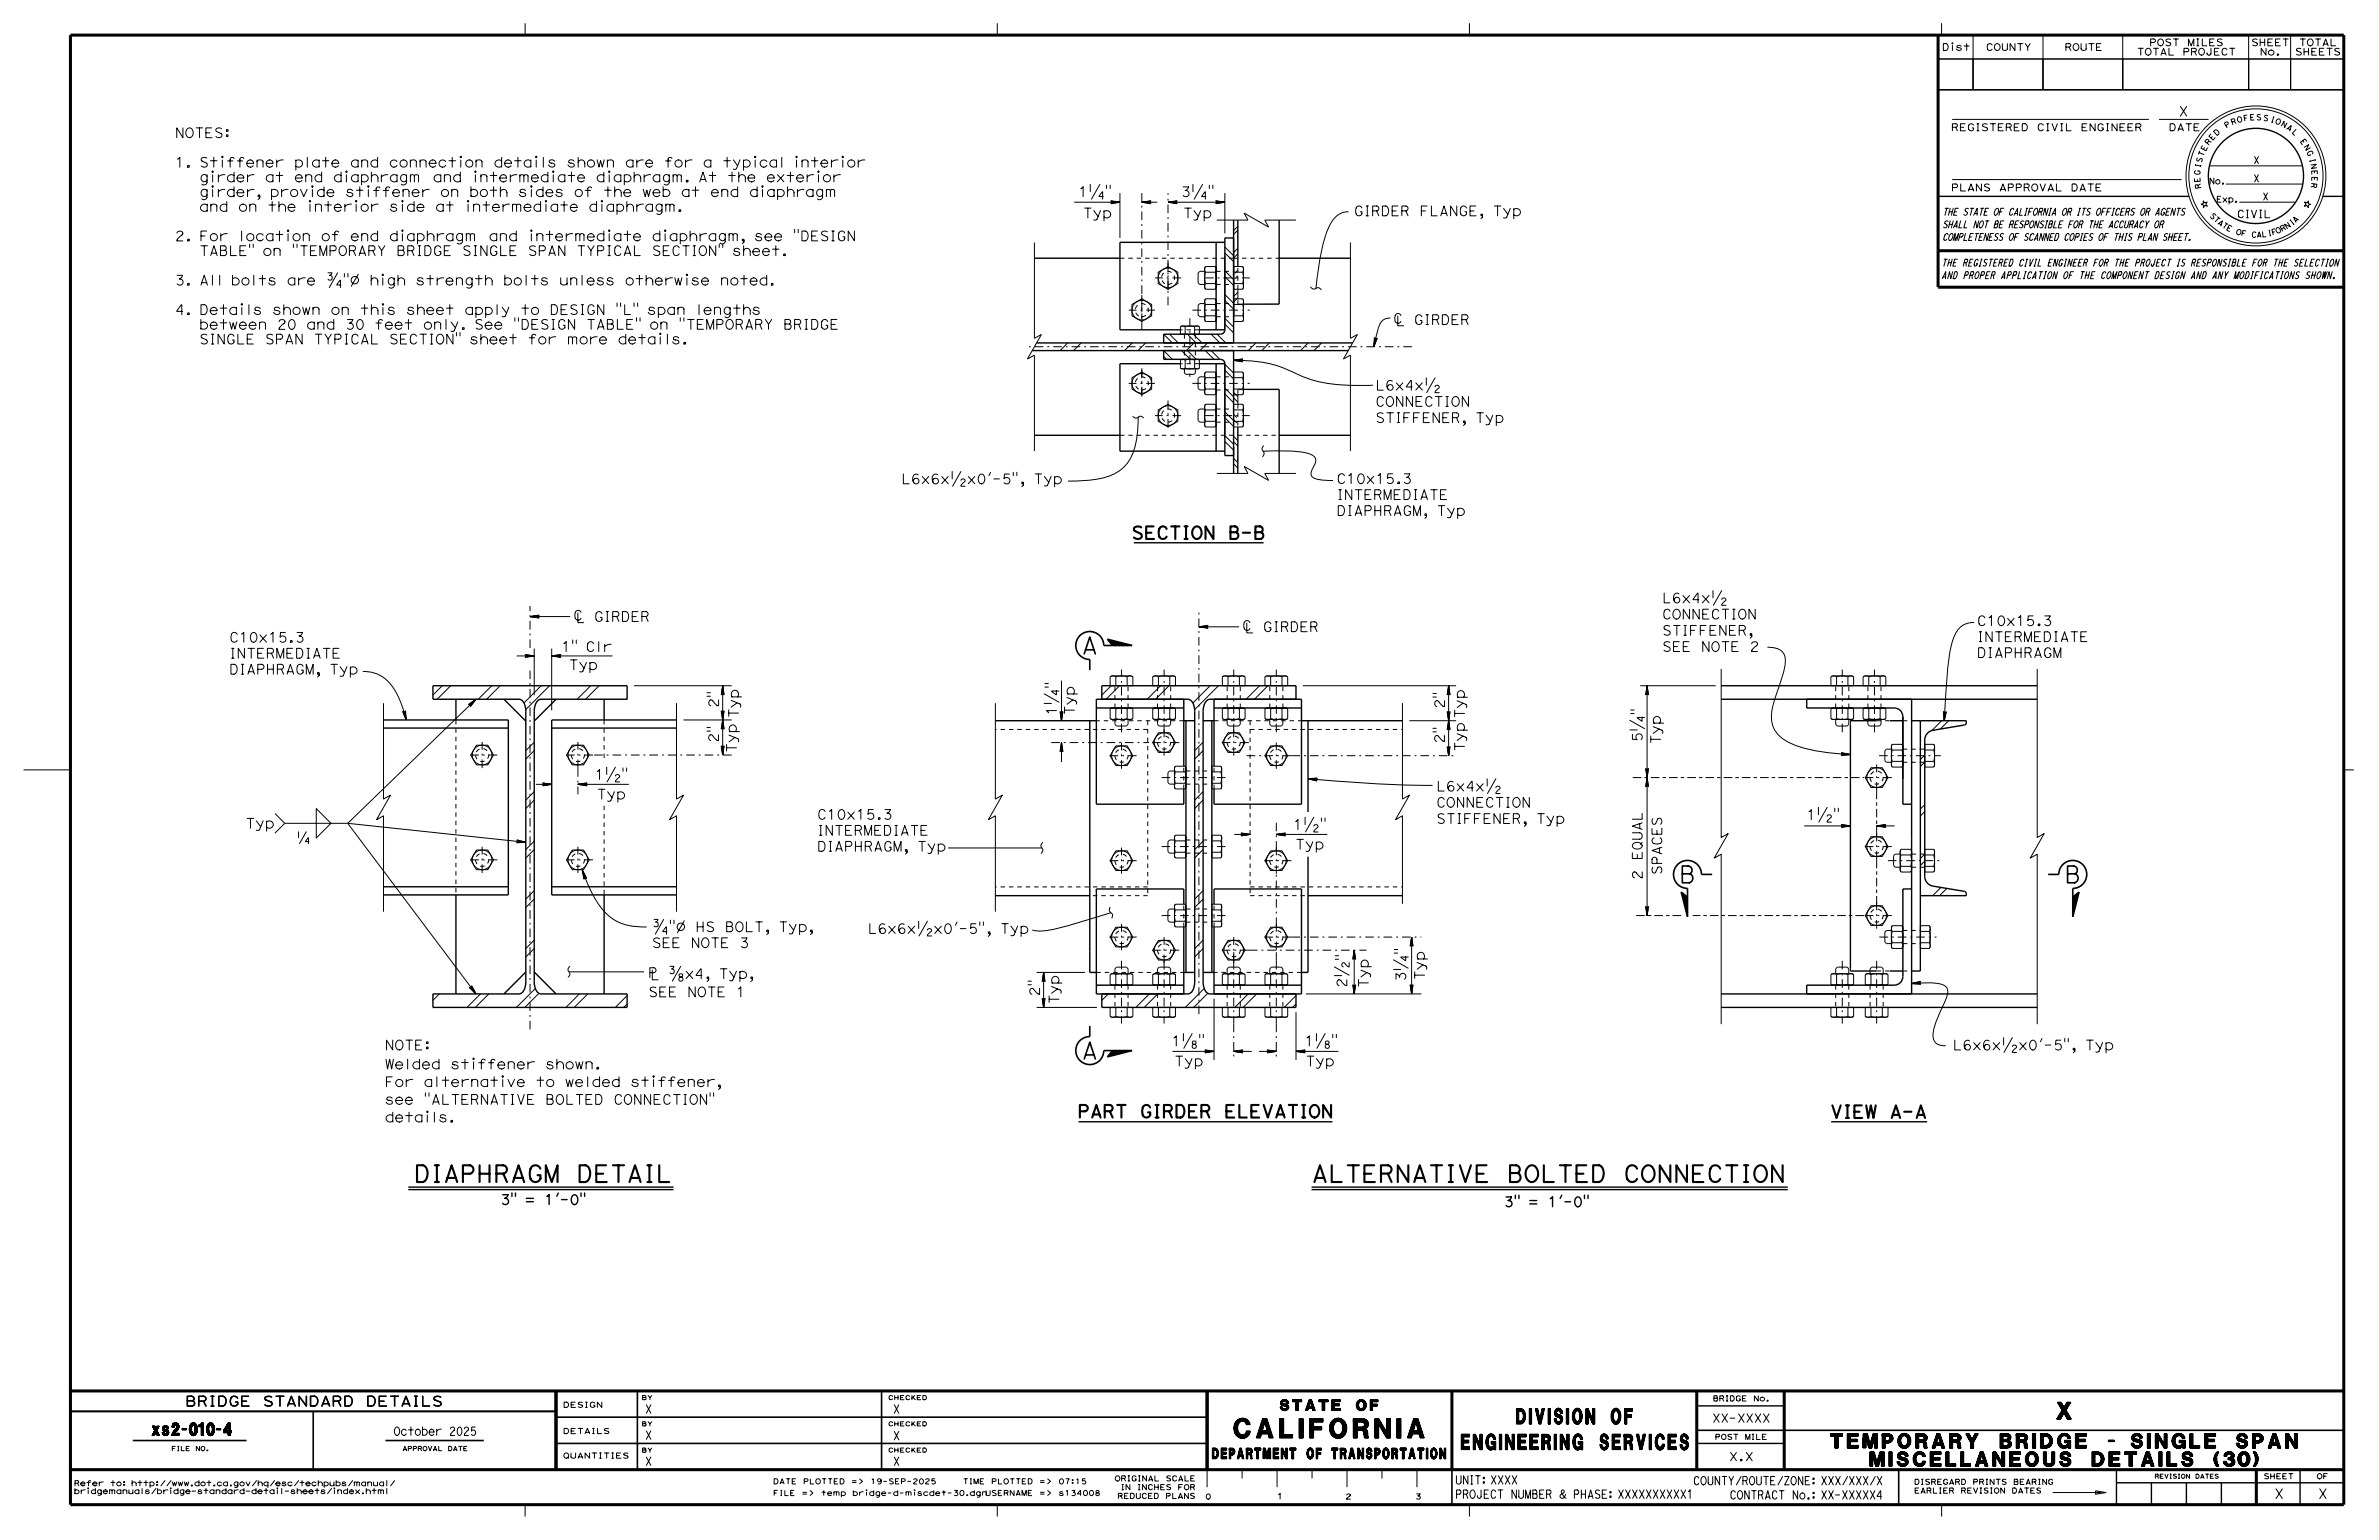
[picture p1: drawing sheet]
<svg xmlns="http://www.w3.org/2000/svg" width="432mm" height="279mm" viewBox="0 0 432 279" stroke-linecap="round" stroke-linejoin="round" font-family="sans-serif">
<defs><g id="words">
<text font-size="3.5" x="224" y="260.9">CALIFORNIA</text>
<g font-size="3">
<text x="196.3" y="118.6">A</text>
<text x="304.8" y="160.2">B</text>
<text x="374.7" y="160.2">B</text>
<text x="196.3" y="192.1">A</text>
<text x="75.1" y="214.5">DIAPHRAGM DETAIL</text>
<text x="238" y="214.5">ALTERNATIVE BOLTED CONNECTION</text>
<text x="373.3" y="257.5">X</text>
</g>
<g font-size="2.8">
<text x="265.2" y="263">ENGINEERING SERVICES</text>
<text x="275.2" y="258.3">DIVISION OF</text>
</g>
<g font-size="2.6">
<text x="332.3" y="262.7">TEMPORARY BRIDGE - SINGLE SPAN</text>
<text x="339.4" y="266">MISCELLANEOUS DETAILS (30)</text>
</g>
<g font-size="2.3">
<text x="205.4" y="97.8">SECTION B-B</text>
<text x="194.3" y="202.8">PART GIRDER ELEVATION</text>
<text x="332.2" y="202.8">VIEW A-A</text>
</g>
<text font-size="2.2" x="27.6" y="260.4">xs2-010-4</text>
<g font-size="1.9">
<text x="232.3" y="255.9">STATE OF</text>
<text x="220" y="264.7">DEPARTMENT OF TRANSPORTATION</text>
</g>
<g font-size="1.8">
<text x="395.4" y="21.1">X</text>
<text x="31.8" y="25">NOTES:</text>
<text x="31.8" y="30.3">1. Stiffener plate and connection details shown are for a typical interior</text>
<text x="36.2" y="35.7">girder, provide stiffener on both sides of the web at end diaphragm</text>
<text x="36.2" y="33">girder at end diaphragm and intermediate diaphragm. At the exterior</text>
<text x="195.7" y="35.7">1¼&quot;</text>
<text x="214.3" y="35.7">3¼&quot;</text>
<text x="36.2" y="38.3">and on the interior side at intermediate diaphragm.</text>
<text x="196.5" y="39.5">Typ</text>
<text x="214.7" y="39.5">Typ</text>
<text x="245.7" y="39.2">GIRDER FLANGE, Typ</text>
<text x="31.8" y="43.7">2. For location of end diaphragm and intermediate diaphragm, see &quot;DESIGN</text>
<text x="36.2" y="46.4">TABLE&quot; on &quot;TEMPORARY BRIDGE SINGLE SPAN TYPICAL SECTION&quot; sheet.</text>
<text x="31.8" y="51.7">3. All bolts are ¾&quot;Ø high strength bolts unless otherwise noted.</text>
<text x="31.8" y="57.1">4. Details shown on this sheet apply to DESIGN &quot;L&quot; span lengths</text>
<text x="36.2" y="59.7">between 20 and 30 feet only. See &quot;DESIGN TABLE&quot; on &quot;TEMPORARY BRIDGE</text>
<text x="36.2" y="62.4">SINGLE SPAN TYPICAL SECTION&quot; sheet for more details.</text>
<text x="249.6" y="70.8">L6x4x½</text>
<text x="249.6" y="73.7">CONNECTION</text>
<text x="249.6" y="76.7">STIFFENER, Typ</text>
<text x="163.6" y="87.8">L6x6x½x0'-5&quot;, Typ</text>
<text x="242.6" y="87.7">C10x15.3</text>
<text x="242.6" y="90.6">INTERMEDIATE</text>
<text x="242.6" y="93.5">DIAPHRAGM, Typ</text>
<text x="301.7" y="112.3">CONNECTION</text>
<text x="301.7" y="109.4">L6x4x½</text>
<text x="358.8" y="113.5">C10x15.3</text>
<text x="41.6" y="119.4">INTERMEDIATE</text>
<text x="41.6" y="116.5">C10x15.3</text>
<text x="101.9" y="118.2">1&quot; Clr</text>
<text x="301.7" y="118.2">SEE NOTE 2</text>
<text x="301.7" y="115.3">STIFFENER,</text>
<text x="358.8" y="119.3">DIAPHRAGM</text>
<text x="358.8" y="116.4">INTERMEDIATE</text>
<text x="41.6" y="122.3">DIAPHRAGM, Typ</text>
<text x="103.2" y="121.5">Typ</text>
<text x="130.4" y="128.4" transform="rotate(-90 130.4 128.4)">2&quot;</text>
<text x="191.8" y="129.8" transform="rotate(-90 191.8 129.8)">1¼</text>
<text x="195" y="129.7" transform="rotate(-90 195 129.7)">Typ</text>
<text x="262.2" y="128.5" transform="rotate(-90 262.2 128.5)">2&quot;</text>
<text x="130.4" y="134.7" transform="rotate(-90 130.4 134.7)">2&quot;</text>
<text x="133.7" y="136.6" transform="rotate(-90 133.7 136.6)">Typ Typ</text>
<text x="262.2" y="134.9" transform="rotate(-90 262.2 134.9)">2&quot;</text>
<text x="265.8" y="136.3" transform="rotate(-90 265.8 136.3)">Typ Typ</text>
<text x="298.1" y="134.6" transform="rotate(-90 298.1 134.6)">5¼</text>
<text x="301.4" y="135" transform="rotate(-90 301.4 135)">Typ</text>
<text x="107.9" y="141.4">1½&quot;</text>
<text x="260.7" y="143.5">L6x4x½</text>
<text x="108.3" y="145">Typ</text>
<text x="148.3" y="148.6">C10x15.3</text>
<text x="260.7" y="149.4">STIFFENER, Typ</text>
<text x="260.7" y="146.5">CONNECTION</text>
<text x="327.9" y="148.7">1½&quot;</text>
<text x="44.5" y="150.3">Typ</text>
<text x="148.3" y="154.4">DIAPHRAGM, Typ</text>
<text x="148.3" y="151.5">INTERMEDIATE</text>
<text x="234.7" y="150.5">1½&quot;</text>
<text x="235.1" y="154.1">Typ</text>
<text x="298.1" y="159.6" transform="rotate(-90 298.1 159.6)">2</text>
<text x="298.1" y="156.1" transform="rotate(-90 298.1 156.1)">EQUAL</text>
<text x="301.6" y="158.7" transform="rotate(-90 301.6 158.7)">SPACES</text>
<text x="118.3" y="171.9">SEE NOTE 3</text>
<text x="118.3" y="169">¾&quot;Ø HS BOLT, Typ,</text>
<text x="157.5" y="169.4">L6x6x½x0'-5&quot;, Typ</text>
<text x="117.7" y="177.5">Â ?x4, Typ,</text>
<text x="244.4" y="179.2" transform="rotate(-90 244.4 179.2)">2½</text>
<text x="248.4" y="179.2" transform="rotate(-90 248.4 179.2)">Typ</text>
<text x="255.2" y="178.1" transform="rotate(-90 255.2 178.1)">3¼</text>
<text x="258.6" y="177.8" transform="rotate(-90 258.6 177.8)">Typ</text>
<text x="117.7" y="180.9">SEE NOTE 1</text>
<text x="188.7" y="180.7" transform="rotate(-90 188.7 180.7)">2&quot;</text>
<text x="192.2" y="182.2" transform="rotate(-90 192.2 182.2)">Typ</text>
<text x="69.8" y="190.5">NOTE:</text>
<text x="212.6" y="189.7">1?&quot;</text>
<text x="236.8" y="189.7">1?&quot;</text>
<text x="354.4" y="190.5">L6x6x½x0'-5&quot;, Typ</text>
<text x="69.8" y="197.1">For alternative to welded stiffener,</text>
<text x="69.8" y="193.9">Welded stiffener shown.</text>
<text x="213.1" y="193.4">Typ</text>
<text x="236.9" y="193.4">Typ</text>
<text x="69.8" y="203.6">details.</text>
<text x="69.8" y="200.4">see &quot;ALTERNATIVE BOLTED CONNECTION&quot;</text>
<text x="90.8" y="218.5">3&quot; = 1'-0&quot;</text>
<text x="273" y="218.9">3&quot; = 1'-0&quot;</text>
<text x="33.6" y="255.1">BRIDGE STANDARD DETAILS</text>
<text x="412.8" y="271.9">X</text>
<text x="420.7" y="271.9">X</text>
</g>
<g font-size="1.5">
<text x="117.1" y="256.4">X</text>
<text x="162.1" y="256.4">X</text>
<text x="71.4" y="260.4">October 2025</text>
<text x="117.1" y="261.1">X</text>
<text x="162.1" y="261.2">X</text>
<text x="310.7" y="258">XX-XXXX</text>
<text x="117.1" y="265.9">X</text>
<text x="162.1" y="265.9">X</text>
<text x="264.1" y="269.3">UNIT: XXXX</text>
<text x="307.3" y="269.4">COUNTY/ROUTE/ZONE: XXX/XXX/X</text>
<text x="313.8" y="265">X.X</text>
<text x="264.1" y="271.8">PROJECT NUMBER &amp; PHASE: XXXXXXXXXX1</text>
<text x="313.9" y="272">CONTRACT No.: XX-XXXXX4</text>
</g>
<text font-size="1.4" x="406" y="39.5">CIVIL</text>
<g font-size="1.3">
<text x="354.1" y="23.7">REGISTERED CIVIL ENGINEER</text>
<text x="393.6" y="23.7">DATE</text>
<text x="409" y="29.7">X</text>
<text x="354.1" y="34.7">PLANS APPROVAL DATE</text>
<text x="409" y="33">X</text>
<text x="352.5" y="41.3">SHALL NOT BE RESPONSIBLE FOR THE ACCURACY OR</text>
<text x="352.5" y="39.1">THE STATE OF CALIFORNIA OR ITS OFFICERS OR AGENTS</text>
<text x="410.7" y="36.3">X</text>
<text x="352.5" y="43.6">COMPLETENESS OF SCANNED COPIES OF THIS PLAN SHEET.</text>
<text x="352.4" y="50.6">AND PROPER APPLICATION OF THE COMPONENT DESIGN AND ANY MODIFICATIONS SHOWN.</text>
<text x="352.4" y="48.3">THE REGISTERED CIVIL ENGINEER FOR THE PROJECT IS RESPONSIBLE FOR THE SELECTION</text>
</g>
<g font-size="1.2">
<text x="352.5" y="9.2">Dist</text>
<text x="360.4" y="9.2">COUNTY</text>
<text x="374.7" y="9.2">ROUTE</text>
<text x="387.8" y="10">TOTAL PROJECT</text>
<text x="390.1" y="8.3">POST MILES</text>
<text x="408.6" y="8.3">SHEET</text>
<text x="410.2" y="10">No.</text>
<text x="416.5" y="10">SHEETS</text>
<text x="417.3" y="8.3">TOTAL</text>
</g>
<g font-size="1.1">
<text x="400.9" y="33.4">No.</text>
<text x="402.3" y="36.7">Exp.</text>
</g>
<g font-size="1">
<text x="404.1" y="23.3" transform="rotate(-31 404.1 23.3)">P</text>
<text x="405.1" y="22.7" transform="rotate(-20 405.1 22.7)">R</text>
<text x="406.1" y="22.3" transform="rotate(-15 406.1 22.3)">O</text>
<text x="407.3" y="22" transform="rotate(-10 407.3 22)">F</text>
<text x="408.4" y="21.8" transform="rotate(-4 408.4 21.8)">E</text>
<text x="409.5" y="21.8" transform="rotate(1 409.5 21.8)">S</text>
<text x="410.7" y="21.8" transform="rotate(12 410.7 21.8)">S</text>
<text x="412" y="22.1" transform="rotate(17 412 22.1)">I</text>
<text x="412.9" y="22.3" transform="rotate(22 412.9 22.3)">O</text>
<text x="413.9" y="22.8" transform="rotate(28 413.9 22.8)">N</text>
<text x="414.9" y="23.3" transform="rotate(33 414.9 23.3)">A</text>
<text x="399.6" y="29.6" transform="rotate(-74 399.6 29.6)">S</text>
<text x="399.9" y="28.5" transform="rotate(-69 399.9 28.5)">T</text>
<text x="400.3" y="27.5" transform="rotate(-63 400.3 27.5)">E</text>
<text x="400.9" y="26.4" transform="rotate(-53 400.9 26.4)">R</text>
<text x="401.5" y="25.5" transform="rotate(-47 401.5 25.5)">E</text>
<text x="402.3" y="24.7" transform="rotate(-42 402.3 24.7)">D</text>
<text x="415.9" y="24" transform="rotate(44 415.9 24)">L</text>
<text x="417.4" y="25.6" transform="rotate(55 417.4 25.6)">E</text>
<text x="418.1" y="26.6" transform="rotate(60 418.1 26.6)">N</text>
<text x="418.6" y="27.6" transform="rotate(65 418.6 27.6)">G</text>
<text x="419.2" y="28.9" transform="rotate(76 419.2 28.9)">I</text>
<text x="419.4" y="29.8" transform="rotate(81 419.4 29.8)">N</text>
<text x="399.3" y="31.8" transform="rotate(-85 399.3 31.8)">G</text>
<text x="399.4" y="33.1" transform="rotate(-96 399.4 33.1)">E</text>
<text x="399.4" y="30.5" transform="rotate(-79 399.4 30.5)">I</text>
<text x="399.6" y="34.2" transform="rotate(-101 399.6 34.2)">R</text>
<text x="419.5" y="33.1" transform="rotate(98 419.5 33.1)">R</text>
<text x="419.6" y="30.9" transform="rotate(87 419.6 30.9)">E</text>
<text x="419.6" y="32" transform="rotate(92 419.6 32)">E</text>
<text x="401" y="39.2" transform="rotate(46 401 39.2)">S</text>
<text x="401.7" y="39.9" transform="rotate(41 401.7 39.9)">T</text>
<text x="402.4" y="40.6" transform="rotate(37 402.4 40.6)">A</text>
<text x="403.2" y="41.1" transform="rotate(32 403.2 41.1)">T</text>
<text x="404" y="41.7" transform="rotate(27 404 41.7)">E</text>
<text x="415" y="41.6" transform="rotate(-34 415 41.6)">N</text>
<text x="416" y="40.9" transform="rotate(-38 416 40.9)">I</text>
<text x="416.6" y="40.5" transform="rotate(-43 416.6 40.5)">A</text>
<text x="405.7" y="42.4" transform="rotate(18 405.7 42.4)">O</text>
<text x="406.7" y="42.7" transform="rotate(13 406.7 42.7)">F</text>
<text x="408.6" y="43" transform="rotate(4 408.6 43)">C</text>
<text x="409.6" y="43.1" transform="rotate(-1 409.6 43.1)">A</text>
<text x="410.5" y="43" transform="rotate(-6 410.5 43)">L</text>
<text x="411.7" y="42.9" transform="rotate(-10 411.7 42.9)">I</text>
<text x="412.4" y="42.7" transform="rotate(-15 412.4 42.7)">F</text>
<text x="413.3" y="42.4" transform="rotate(-24 413.3 42.4)">O</text>
<text x="414.2" y="42.1" transform="rotate(-29 414.2 42.1)">R</text>
<text x="102.2" y="255.3">DESIGN</text>
<text x="310.9" y="254.2">BRIDGE No.</text>
<text x="102.2" y="260.1">DETAILS</text>
<text x="311.2" y="261.2">POST MILE</text>
<text x="13.4" y="269.6">Refer to: http://www.dot.ca.gov/hq/esc/techpubs/manual/</text>
<text x="102.2" y="264.6">QUANTITIES</text>
<text x="140.3" y="269.2">DATE PLOTTED =&gt;</text>
<text x="158" y="269.2">19-SEP-2025</text>
<text x="174.7" y="269.2">TIME PLOTTED =&gt;</text>
<text x="192.1" y="269.2">07:15</text>
<text x="202.3" y="268.7">ORIGINAL SCALE</text>
<text x="347.4" y="269.3">DISREGARD PRINTS BEARING</text>
<text x="410.8" y="268.3">SHEET</text>
<text x="420.5" y="268.3">OF</text>
<text x="13.4" y="271">bridgemanuals/bridge-standard-detail-sheets/index.html</text>
<text x="140.3" y="271.3">FILE =&gt;</text>
<text x="149" y="271.3">temp bridge-d-miscdet-30.dgnUSERNAME =&gt;</text>
<text x="192.1" y="271.3">s134008</text>
<text x="202.8" y="271.9">REDUCED PLANS</text>
<text x="203.4" y="270.3">IN INCHES FOR</text>
<text x="218.8" y="272">0</text>
<text x="231.8" y="271.9">1</text>
<text x="244.2" y="272">2</text>
<text x="256.9" y="272">3</text>
<text x="347.4" y="270.9">EARLIER REVISION DATES</text>
</g>
<g font-size=".8">
<text x="116.4" y="253.9">BY</text>
<text x="161.2" y="253.9">CHECKED</text>
<text x="31.1" y="263.2">FILE NO.</text>
<text x="73" y="263.2">APPROVAL DATE</text>
<text x="116.4" y="258.7">BY</text>
<text x="116.4" y="263.5">BY</text>
<text x="161.2" y="258.7">CHECKED</text>
<text x="161.2" y="263.5">CHECKED</text>
<text x="391.1" y="268.2">REVISION DATES</text>
</g>
</g></defs>
<g fill="none" stroke="#000" stroke-width=".18">
<path d="M95.3 4.2v2.2M181 4.2v2.2M266.7 4.2v2.2M351.8 10.7h6.3v5.6h-6.3zM351.8 10.7h73.6M352.4 4.2v2.2M354.4 8.3v.9M358.1 10.7h12.7v5.6h-12.7zM358.1 6.4v9.9M370.8 6.4v9.9M370.8 10.7h14.5v5.6h-14.5zM385.3 10.7h22.8v5.6h-22.8z"/>
<path d="M385.3 6.4v9.9M408.1 6.4v9.9M408.1 10.7h7.7v5.6h-7.7zM415.8 6.4v9.9M415.8 10.7h9.6v5.6h-9.6zM38.6 31.7v1.3M38.6 34.4v1.3M40.4 29v1.3M56.3 37.1v1.3M56.7 34.4v1.3M62.9 31.7v1.3M64.6 37.1v1.3"/>
<path d="M66.9 34.4v1.3M73 37.1v1.3M83.6 29v1.3M85 37.1v1.3M86.3 31.7v1.3M96.4 34.4v1.3M97.3 29v1.3M99.1 37.1v1.3M100.4 31.7v1.3M109.2 37.1v1.3M110.6 31.7v1.3M137.1 29v1.3"/>
<path d="M138.4 34.4v1.3M144.6 29v1.3M148.6 31.7v1.3M153 29v1.3M195 36.7h8.3M197.9 33.5v1.3M199.6 33.5l-1.5 2.6M200.2 35.7h-.7l.6-.9v1.3M200.9 33.6v.6M201.5 33.6v.6M201.7 36.5l1.6 .2M201.7 36.6l-.1-.2 1.7 .3"/>
<path d="M201.7 36.6v.2M201.7 36.6l1.6 .1M203.3 36.7l-1.6 .1M203.3 35v8.2M203.3 36.7l-1.7 .3 .1-.2M203.3 36.7l-1.6 .2M207.2 36.7l1.7 .3-.1-.2M207.2 36.7l1.7 .2M207.2 36.7h2.8M207.2 36.7l1.6 .1M208.8 36.6l-1.6 .1M208.8 36.6l.1-.2-1.7 .3"/>
<path d="M208.8 36.6v.2M208.9 36.5l-1.7 .2M212 36.7l1.7 .3-.1-.2M212 36.7l1.6 .2M212 36.7h10.3M212 36.7l1.6 .1M212 36.7l1.5 .1M213.5 36.6l-1.5 .1M213.6 36.6l.1-.2-1.7 .3M213.6 36.6l-1.6 .1M213.6 36.6v.2M213.6 36.5l-1.6 .2"/>
<path d="M216.5 33.5v1.3M218.3 33.5l-1.5 2.6M218.9 35.7h-.8l.6-.9 .1 1.3M219.5 33.6v.6M220.1 33.6v.6M220.7 36.5l1.6 .2M220.7 36.6l1.6 .1M220.7 36.6v-.2l1.6 .3M220.7 36.6v.2M220.8 36.6l1.5 .1M220.9 39.9h5.6l-.7-1.2 4.5 2.5-.7-1.3h5.6M222.3 35v7.4"/>
<path d="M222.3 36.7l-1.6 .3v-.2M222.3 36.7l-1.6 .2M222.3 36.7l-1.5 .1M222.3 36.7l-1.6 .1M244.8 38.4a3.7 3.7 0 0 0-3.4 2.4 28.5 28.5 0 0 0-2.3 9.1l-.2 2.4M354.3 32.6h41.7M354.3 21.7h35.7M391.9 21.7h9M399.9 36.4l.3 .4 .4-.1-.2 .3 .2 .4-.4-.1-.3 .4v-.5l-.4-.1 .4-.2zM401 30.1h16.9M404 33.4h14M406.5 36.7h10.2"/>
<path d="M418.3 36.7l.4 .1 .3-.3v.4l.4 .2-.4 .1v.5l-.3-.4-.4 .1 .2-.4zM43.9 55.8v1.3M45.3 44.3v.6M46 44.3v.6M52.3 42.4v1.3M53.3 44.3v.6M53.9 44.3v.6M59.5 49.5h.7l-.2 .4-.2 .1a.43 .43 0 0 1 .5 .6 .43 .43 0 0 1-.8 .1M61.3 49.5l-1.5 2.7M61.9 51.7h-.8l.6-.9 .1 1.4M62.5 49.6v.6M63.2 49.6v.6"/>
<path d="M65 49.7l-1.2 2.2M69.5 50.4v1.3M69.5 55.8v1.3M73 42.4v1.3M93.4 57.7v.6M94.1 57.7v.6M96.4 42.4v1.3M110.6 42.4v1.3M112 55v.6M112.6 55v.6M115.1 55v.6M115.5 57.7v.6"/>
<path d="M115.7 55v.6M116.2 57.7v.6M120.7 42.4v1.3M123.5 57.7v.6M124.1 57.7v.6M124.7 50.4v1.3M130.5 44.3v.6M131.2 44.3v.6M144.2 41.6v.6M144.9 41.6v.6M187.8 44v17.4l1.2-.7-2.5 4.4 1.3-.7v17.4M205.5 55.2l1.7-1 1.8 1v2.1l-1.8 1-1.7-1z"/>
<path d="M211.1 48.9l.9-.5 .9 .5M211.1 48.9a1.78 1.78 0 0 0-.5 2.7 1.78 1.78 0 0 0 2.8 0 1.78 1.78 0 0 0-.5-2.7M211.1 48.9l-.9 .5v2l1.8 1.1 1.8-1.1v-2l-.9-.5M211.1 48.9a1.78 1.78 0 0 1 1.8 0M214.3 59.3l.2-.2h3l.2 .2M214.3 59.3l.2-.1 .6 .1M214.3 59.3v1.3h3.4v-1.3M215.1 59.3l.9-.2 .8 .2M215.1 59.3v1.3M217.7 59.3l-.3-.1-.6 .1v1.3M218.7 49.2h-.9l-.3 .3v1.8l.3 .3h.9M218.7 55.1h-.9l-.3 .3v1.8l.3 .3h.9"/>
<path d="M218.8 48.4l-.1 .2v3.6l.1 .3M218.8 49.4l-.1 1.2 .1 .8M218.8 48.4a.91 .91 0 0 0 0 1M218.8 51.4a.91 .91 0 0 0 0 1.1M218.8 49.4h1.8M218.8 52.5h1.8M218.8 48.4h1.8M218.8 51.4h1.8M218.8 54.2l-.1 .3v3.6l.1 .2h1.8l.1-.2v-3.6l-.1-.3M218.8 55.2l-.1 1.3 .1 .8M218.8 54.2a.91 .91 0 0 0 0 1M218.8 57.3a.91 .91 0 0 0 0 1"/>
<path d="M218.8 55.2h1.8M218.8 54.2h1.8M218.8 57.3h1.8M220.6 49.4l.1 .8-.1 1.2M220.6 48.4a.91 .91 0 0 1 0 1M220.6 51.4a.91 .91 0 0 1 0 1.1M220.6 48.4l.1 .2v3.6l-.1 .3M220.6 55.2l.1 .9-.1 1.2M220.6 54.2a.91 .91 0 0 1 0 1M220.6 57.3a.91 .91 0 0 1 0 1M222.3 46.3v13.5M222.3 58.8l1.6 1.6"/>
<path d="M222.3 54.5l1.6 1.6M222.3 50.2l1.6 1.6M222.3 45.9l1.6 1.6M222.3 57.7l1.6 1.6M222.3 53.4l1.6 1.6M222.3 49.1l1.6 1.6M222.3 44.8l1.6 1.6M223.9 49.4h1.6M223.9 51.4h1.6M223.9 54.2h1.6l.2 .3v3.6l-.2 .2h-1.6zM223.9 55.2h1.6M223.9 57.3h1.6"/>
<path d="M224.7 41.1l-.8 .7M224.7 41.8l-.8 .7M224.7 45l-.8 .8M224.7 46l-.8 .8M224.7 54l-.8 .8M224.7 53l-.8 .8M224.7 52.5v1.7M225.5 49.4l.2 .8-.2 1.2M225.5 48.4a.91 .91 0 0 1 0 1M225.5 51.4a.91 .91 0 0 1 0 1.1M225.5 48.4h-1.6v4.1h1.6M225.5 48.4l.2 .2v3.6l-.2 .3"/>
<path d="M225.5 55.2l.2 .9-.2 1.2M225.5 54.2a.91 .91 0 0 1 0 1M225.5 57.3a.91 .91 0 0 1 0 1M237.9 52a.85 .85 0 0 0 1.3 .2l.6 .4M245.1 44v17.4l1.3-.7-2.6 4.4 1.3-.7v17.4M252.3 57.7a2.12 2.12 0 0 0-2.2 2l-.7 3.2M253.7 57.3v1.8h1.1M254.3 57.2a.6 .6 0 0 0-.8-.3 .6 .6 0 0 0-.3 .8 .67 .67 0 0 0 .1 .8 .67 .67 0 0 0 .8 0l.2-.2M258.1 57.5a.6 .6 0 0 0-.8-.4 .6 .6 0 0 0-.4 .8 .66 .66 0 0 0 .2 .8 .66 .66 0 0 0 .9 0l.1-.5h-.3M258.8 57.1h.5M258.8 58.9h.5M259.1 57.1v1.8"/>
<path d="M260 58h.8l.3 .9M260.8 58a.45 .45 0 0 0 .3-.5 .45 .45 0 0 0-.3-.4h-.8v1.8M261.8 57.1h.6a1 1 0 0 1 0 1.8h-.6zM263.6 58h.7M264.6 57.1h-1v1.8h1.1M265.3 58h.8l.3 .9M266.1 58a.45 .45 0 0 0 .3-.5 .45 .45 0 0 0-.3-.4h-.8v1.8M82.8 60.3v.6M83.5 60.3v.6M119.8 61.1v1.3M193.8 62.2l-1.4 1.4M196.2 62.2l-1.3 1.4"/>
<path d="M205.5 68.5l1.7-1 1.8 1v2.1l-1.8 1-1.7-1zM205.5 62.2l-1.4 1.4M205.6 75.5a.7 .7 0 0 0 1.1 .1 .66 .66 0 0 1 .9 .3M206.6 75.7a13.7 13.7 0 0 1-2 8.3 8.5 8.5 0 0 1-6 3l-4.7 .3M208 62.2l-1.4 1.4M211.1 73.9l.9-.6 .9 .6M211.1 73.9a1.78 1.78 0 0 0-.5 2.7 1.78 1.78 0 0 0 2.8 0 1.78 1.78 0 0 0-.5-2.7M211.1 73.9l-.9 .5v2l1.8 1.1 1.8-1.1v-2l-.9-.5M211.1 73.9a1.78 1.78 0 0 1 1.8 0M211.2 60.6l1.6 1.6M211.2 63.6l1.6 1.6M211.2 64.7l.5 .5"/>
<path d="M212.3 60.6l1.6 1.6M214.3 65.3l.2-.1h3l.2 .1M214.3 66.8l.2 .1h3l.2-.1M214.3 65.3l.2-.1 .6 .1M214.3 66.8l.2 .1 .6-.1M214.3 65.3v1.5M214.5 63.6l1.5 1.6M215 66.9v.8l.2 .2h1.5l.3-.2v-.8M215.1 65.3l.9-.1 .8 .1M215.1 66.8l.9 .1 .8-.1M215.1 65.3v1.5M215.5 60.6l1.6 1.6"/>
<path d="M215.5 63.6l1.6 1.6M216.6 60.6l1.6 1.6M216.7 62.2l-1.4 1.4M217.7 65.3v1.5M217.7 65.3l-.3-.1-.6 .1v1.5l.3 .1 .6-.1M218.6 68.4h-.8l-.3 .3v1.7l.3 .3h.8M218.6 74.2h-.8l-.3 .3v1.8l.3 .3h.8M218.8 63.6l1.5 1.6M218.8 67.5l-.2 .3v3.5l.2 .3M218.8 73.3l-.2 .3v3.6l.2 .3M218.8 74.4l-.1 1.2 .1 .8M218.8 73.3a.91 .91 0 0 0 0 1.1"/>
<path d="M218.8 76.4a.91 .91 0 0 0 0 1.1M218.8 68.5l-.1 1.3 .1 .8M218.8 67.5a.91 .91 0 0 0 0 1M218.8 70.6a.91 .91 0 0 0 0 1M218.8 74.4h1.8M218.8 73.3h1.8M218.8 76.4h1.8M218.8 77.5h1.8M218.8 68.5h1.8M218.8 67.5h1.8M218.8 70.6h1.8M218.8 71.6h1.8"/>
<path d="M219.2 62.2l-1.4 1.4M219.8 60.6l1.6 1.6M219.8 63.6l1.6 1.6M220.6 74.4l.1 .8-.1 1.2M220.6 73.3a.91 .91 0 0 1 0 1.1M220.6 76.4a.91 .91 0 0 1 0 1.1M220.6 68.5l.1 .8-.1 1.3M220.6 67.5a.91 .91 0 0 1 0 1M220.6 70.6a.91 .91 0 0 1 0 1M220.6 67.5l.1 .3v3.5l-.1 .3M220.6 73.3l.1 .3v3.6l-.1 .3M220.9 60.6l1.6 1.6"/>
<path d="M222.3 66v13.5M222.3 79l1.6 1.6M222.3 74.7l1.6 1.6M222.3 70.4l1.6 1.6M222.3 66.1l1.6 1.6M222.3 75.8l1.6 1.6M222.3 71.5l1.6 1.6M222.3 67.2l1.6 1.5M223.9 65.4l1.7 .3-.1-.2M223.9 65.4l1.6 .2M223.9 65.4h1.5M223.9 65.4a22.3 22.3 0 0 1 11.9 2.6 24.1 24.1 0 0 0 11 1.9h2.4"/>
<path d="M223.9 71.2l.8 .8M223.9 72.2l.8 .8M223.9 79.2l.8 .8M223.9 65.4l1.6 .1M223.9 74.4h1.6M223.9 76.4h1.6M223.9 68.5h1.6M223.9 70.6h1.6M224.7 71.6v1.7M225.4 65.4l.1 .1M225.4 65.3l-1.5 .1M225.5 65.2l.1-.1-1.7 .3"/>
<path d="M225.5 65.2l-1.6 .2M225.5 65.2l-.1 .2M225.5 74.4l.2 .8-.2 1.2M225.5 73.3a.91 .91 0 0 1 0 1.1M225.5 76.4a.91 .91 0 0 1 0 1.1M225.5 68.5l.2 .8-.2 1.3M225.5 67.5a.91 .91 0 0 1 0 1M225.5 70.6a.91 .91 0 0 1 0 1M225.5 73.3h-1.6v4.2h1.6M225.5 67.5h-1.6v4.1h1.6M225.5 67.5l.2 .3v3.5l-.2 .3M225.5 73.3l.2 .3v3.6l-.2 .3"/>
<path d="M227.9 62.2l-1.3 1.4M230.4 62.2l-1.4 1.4M237.4 62.2l-1.4 1.4M239.9 62.2l-1.4 1.4M249.5 61.3l-.1 1.6M249.6 61.3l-.2-.1v1.7M249.6 61.3l-.2 1.6M249.6 61.3l.1 .2M249.6 61.4l-.2 1.5M249.7 61.5l-.3 1.4M249.8 61.4l-.4 1.5M249.8 61.4l.2-.1-.6 1.6"/>
<path d="M249.8 61.4l-.1 .1M249.9 61.4l-.5 1.5M258.9 68.6v1.3M260.5 70.2a.37 .37 0 0 1 .4-.3 .37 .37 0 0 1 .3 .5l-.7 .6v.2h.7M260.5 68.6l-1.6 2.6M172.8 85.5v1.4M174.4 87.2a.37 .37 0 0 1 .5-.3 .37 .37 0 0 1 .2 .5l-.6 .6-.1 .2h.8M174.4 85.5l-1.5 2.7M179.8 85.7l-.3 .6M183.9 85.7v.6M184.6 85.7v.6M220.9 85.9h5.6l-.7-1.3 4.5 2.6-.7-1.3h5.6"/>
<path d="M222.3 80.1l1.6 1.6M223.9 80.2l.8 .7M223.9 83.2l.8 .7M223.9 84.1l.8 .8M229.3 81.9a30.6 30.6 0 0 1 8.2 .4 1.34 1.34 0 0 1 1.3 1.6l-.4 .7a2.08 2.08 0 0 0-.4 1.7 2.99 2.99 0 0 0 2.6 .8l1.3 .1M229.4 80.8a.86 .86 0 0 0 0 1.4l-.3 .7M93.8 119h3.2M95.3 118.8l1.7 .2M95.4 118.9l1.6 .1M95.4 118.9l-.1-.2 1.7 .3M95.4 118.9v.2M96.2 111.9l1.7 .2-.1-.1"/>
<path d="M96.2 111.9l1.6 .2M96.2 111.9h1.5M96.2 111.9h7.3M96.2 111.9l1.6 .1M97 119l-1.7 .3 .1-.2M97 119l-1.7 .2M97 117.7v8.4M97 119l-1.6 .1M97.7 111.9l.1 .1M97.7 111.8l-1.5 .1M97.8 111.7l-.1 .2M97.8 111.7l.1-.1-1.7 .3"/>
<path d="M97.8 111.7l-1.6 .2M100.1 117.7v11.2M100.1 119h11.1M100.1 119l1.6 .1M100.1 119l1.7 .3-.1-.2M100.1 119l1.7 .2M101.7 118.9l-1.6 .1M101.7 118.9l.1-.2-1.7 .3M101.7 118.9v.2M101.8 118.8l-1.7 .2M104 116.1v.6M104.6 116.1v.6"/>
<path d="M104.9 111.2v1.8h1M105.5 111.1a.6 .6 0 0 0-.8-.3 .6 .6 0 0 0-.4 .7 .67 .67 0 0 0 .2 .8 .67 .67 0 0 0 .8 .1l.2-.2M109.2 111.3a.6 .6 0 0 0-.7-.3 .6 .6 0 0 0-.4 .8 .66 .66 0 0 0 .2 .8 .66 .66 0 0 0 .8 0l.2-.6h-.3M110 111h.4M110 112.7h.4M110.2 111v1.7M111.2 111.8h.7l.4 .9M111.9 111.8a.45 .45 0 0 0 .4-.4 .45 .45 0 0 0-.4-.4h-.7v1.7M113 111h.6a1 1 0 0 1-.1 1.7h-.5zM114.7 111.9h.8M115.8 111h-1.1v1.7h1.2M116.5 111.8h.7l.4 .9"/>
<path d="M117.2 111.8a.45 .45 0 0 0 .4-.4 .45 .45 0 0 0-.4-.4h-.7v1.7M217.6 113.7l1.7 .3-.1-.1M217.6 113.7l1.6 .2M217.6 113.7h1.5M217.6 113.7h7.3M217.6 113.7l1.5 .1M219.1 113.7l.1 .2M219.1 113.7h-1.5M219.2 113.6l.1-.2-1.7 .3M219.2 113.6l-1.6 .1M219.2 113.6l-.1 .1M219.2 113.5l-1.6 .2"/>
<path d="M226.3 113v1.8h1M226.9 113a.6 .6 0 0 0-.8-.4 .6 .6 0 0 0-.4 .8 .67 .67 0 0 0 .2 .8 .67 .67 0 0 0 .8 0l.2-.2M230.7 113.2a.6 .6 0 0 0-.8-.3 .6 .6 0 0 0-.4 .7 .66 .66 0 0 0 .2 .8 .66 .66 0 0 0 .8 0l.2-.5h-.3M231.4 112.8h.5M231.4 114.6h.5M231.6 112.8v1.8M232.6 113.7h.7l.4 .9M233.3 113.7a.45 .45 0 0 0 .4-.4 .45 .45 0 0 0-.4-.5h-.7v1.8M234.4 112.8h.6a1 1 0 0 1 0 1.8h-.6zM236.2 113.7h.7M237.2 112.8h-1v1.8h1.1M237.9 113.7h.7l.4 .9"/>
<path d="M238.6 113.7a.45 .45 0 0 0 .4-.4 .45 .45 0 0 0-.4-.5h-.7v1.8M310.9 107.1v1.4M312.5 108.8a.37 .37 0 0 1 .5-.3 .37 .37 0 0 1 .2 .5l-.7 .6v.2h.8M312.5 107.1l-1.5 2.7M320.8 117.4a2.79 2.79 0 0 1 3.2 1.8 13 13 0 0 1-1.2 5.7l-.7 2a7.3 7.3 0 0 0-.2 5.2 6 6 0 0 0 3.3 2.8 28.9 28.9 0 0 0 10.7 2M358.3 112.9a3.6 3.6 0 0 0-3.7 2.7 31.4 31.4 0 0 0-1.3 8.5l-.4 6.7M4.3 139.7h8.5M65.9 121.8a6.4 6.4 0 0 1 6.2 4.1l1.1 2.9 .5 1.8M69.6 127.6v17.4l1.3-.7-2.6 4.4 1.3-.7v17.4M73.1 129.1l.6 1.5M73.2 129.1l.5 1.5M73.3 129.1l.4 1.5"/>
<path d="M73.4 129.2l.3 1.4M73.4 129.2l-.3-.1 .6 1.5M73.4 129.1l.3 1.5M73.5 129.1l.2 1.5M73.5 129.1l.1-.2 .1 1.7M73.5 129.1l-.1 .1M73.5 129l.2 1.6M80.3 124.4l-1.7 1.7M81.8 124.4l-2.4 2.5M85.2 127.9h.1M85.3 127.9l.1 .2M86.4 126.9l-1.3 .9"/>
<path d="M86.4 126.9l-1 1.2M86.4 126.9l-1.4 .9 .2 .1M86.4 126.9l-1 1.3v-.1M86.4 126.9l-1.2 1M86.4 126.9l-1.1 1.1M86.4 126.9l-1.1 1M86.4 126.9l-23.3 22.5M86.5 135.2h2l1.1 1.8-1.1 1.8h-2l-1.1-1.8zM89.3 124.4l-2.5 2.5M90.8 124.4l-2.5 2.5M97 136.2l-1.6 1.5M97 134.7l-1.6 1.5"/>
<path d="M98.2 124.4l-3.1 3.1M99.8 124.4l-4.4 4.3M103.9 135.2h2l1.1 1.8-1.1 1.8h-2l-1.1-1.8zM107.2 124.4l-2.4 2.5M108.7 124.4l-2.4 2.5M110.1 139.2v1.3M111.7 139.2l-1.5 2.7M113.1 139.3v.6M113.7 139.3v.6M113.8 126.8l-.1 .1M115.1 124.4h17.7M122.8 127.6v17.4l1.3-.7-2.6 4.4 1.3-.7v17.4"/>
<path d="M124.1 130.6h8.7M128.3 132h.6M128.3 132.6h.6M128.3 125.7h.6M128.3 126.3h.6M131 129l.2 1.6M131 135.4l.2 1.6M131 132.2h.3M131 135.4l-.1-.1 .3 1.7M131 135.4h.3M131.1 135.4l.1 1.6M131.1 129.1l.1 1.5"/>
<path d="M131.2 130.6l.1 1.6M131.2 124.4l.2 1.6M131.2 124.4l.2 1.7-.1-.1M131.2 124.4l-.2 1.6h.3M131.2 124.4l-.1 1.5M131.2 124.4v12.6M131.2 130.6l.2 1.7-.1-.1M131.2 130.6l-.2 1.6M131.2 130.6l.2 1.6M131.2 124.4l-.3 1.7M131.2 124.4l.1 1.6M131.2 124.4v1.5"/>
<path d="M131.2 124.4l-.2 1.6M131.2 130.6v1.6M131.2 135.4v1.6M131.2 129.1l-.1 3.1M131.3 129h.1l-.5 3.3 .1-.1M131.3 135.4l.1-.1-.2 1.7M131.3 129l-.1 1.6M131.3 135.4l-.1 1.6M131.3 129l-.1 .1-.3-.1 .3 1.6M131.4 135.4l-.2 1.6M131.4 129l-.4 3.2M180.7 127.6v17.4l1.2-.7-2.5 4.4 1.3-.7v17.4"/>
<path d="M189.5 127.6h1.4M189.5 125.9l2.7 1.5M189.7 124h.6M189.7 124.7h.6M191.7 125.3v.7l-.8-.6h1.3M192.5 129.1l.2 1.7M192.5 129.2l-.1-.1 .3 1.7M192.5 129.2l.2 1.6M192.5 136.3h.3M192.6 129.2l.1 1.6M192.7 134.7l.1 1.6M192.7 134.7l-.3 1.7 .1-.1"/>
<path d="M192.7 134.7l-.2 1.7M192.7 123.5v7.3M192.7 134.7v3.6M192.7 134.7l.2 1.7-.1-.1M192.7 134.7l-.2 1.6M192.7 134.7l-.1 1.6M192.7 134.7l.2 1.7M192.7 134.7v1.6M192.7 129.2v1.6M192.8 129.2l.1-.1-.2 1.7M192.8 129.2h-.3M192.8 129.2l-.1 1.6"/>
<path d="M192.9 129.1l-.2 1.7M201.5 122.8l.3-.2h3.5l.3 .2v1.6h-4.1zM201.5 128.6a.91 .91 0 0 1 1 0M201.5 130.4a.91 .91 0 0 0 1 0M201.5 122.8a.91 .91 0 0 1 1 0M201.7 124.4l-1.7 1.7M202.4 130.5v.9l.3 .3h1.7l.3-.3v-.9M202.5 128.6l1.3-.1 .8 .1M202.5 130.4l.8 .1 1.3-.1M202.5 122.8l1.3-.2 .8 .2M202.5 135.3h2.1l1 1.8-1 1.8h-2.1l-1-1.8zM202.5 122.8v1.6"/>
<path d="M202.5 128.6v1.8M203.2 124.4l-2.4 2.5M204.6 128.6a.91 .91 0 0 1 1 0M204.6 130.4a.91 .91 0 0 0 1 0M204.6 122.8a.91 .91 0 0 1 1 0M204.6 122.8v1.6M204.6 128.6v1.8M205.6 128.6v1.8M205.6 128.6l-.3-.2h-3.5l-.3 .2v1.8l.3 .1h3.5l.3-.1M209.2 128.6l.3-.2h3.6l.3 .2M209.2 130.4l.3 .1h3.6l.3-.1M209.2 122.8l.3-.2h3.6l.3 .2"/>
<path d="M209.2 128.6a.91 .91 0 0 1 1.1 0M209.2 130.4a.91 .91 0 0 0 1.1 0M209.2 122.8a.91 .91 0 0 1 1.1 0M209.2 122.8v1.6h4.2v-1.6M209.2 128.6v1.8M210.1 130.5v.9l.3 .3h1.8l.3-.3v-.9M210.3 132.9h2l1 1.8-1 1.8h-2l-1.1-1.8zM210.3 122.8v1.6M210.3 128.6v1.8M210.3 128.6l1.2-.1 .8 .1M210.3 130.4l.8 .1 1.2-.1M210.3 122.8l1.2-.2 .8 .2"/>
<path d="M210.7 124.4l-2.5 2.5M212.2 124.4l-2.5 2.5M212.3 128.6a.91 .91 0 0 1 1.1 0M212.3 130.4a.91 .91 0 0 0 1.1 0M212.3 122.8a.91 .91 0 0 1 1.1 0M212.3 122.8v1.6M212.3 128.6v1.8M213.2 139.9h-.9l-.3 .3v1.8l.3 .3h.9M213.3 139a.91 .91 0 0 0 0 1M213.3 139h1.8M213.3 139l-.1 .3v3.6l.1 .2M213.4 128.6v1.8"/>
<path d="M215.1 139a.91 .91 0 0 1 0 1M215.1 139l.2 .3v3.6l-.2 .2M218.4 136.2l-1.6 1.5M218.4 134.7l-1.6 1.5M219.6 124.4l-3.1 3.1M221.2 124.4l-4.4 4.3M221.6 139a.91 .91 0 0 1 0 1M221.6 139h-1.6v4.1h1.6M221.6 139l.1 .3v3.6l-.1 .2M221.9 128.6l.2-.2h3.6l.3 .2M221.9 130.4l.2 .1h3.6l.3-.1M221.9 122.8l.2-.2h3.6l.3 .2"/>
<path d="M221.9 128.6a.91 .91 0 0 1 1 0M221.9 130.4a.91 .91 0 0 0 1 0M221.9 122.8a.91 .91 0 0 1 1 0M221.9 122.8v1.6h4.1v-1.6M221.9 128.6v1.8M222.7 130.5v.9l.3 .3h1.8l.3-.3v-.9M222.9 132.9h2.1l1 1.8-1 1.8h-2.1l-1-1.8zM222.9 122.8v1.6M222.9 128.6v1.8M222.9 128.6l1.2-.1 .9 .1M222.9 130.4l.8 .1 1.3-.1M222.9 122.8l1.2-.2 .9 .2"/>
<path d="M225 128.6a.91 .91 0 0 1 1 0M225 130.4a.91 .91 0 0 0 1 0M225 122.8a.91 .91 0 0 1 1 0M225 122.8v1.6M225 128.6v1.8M226 128.6v1.8M228.6 124.4l-2.4 2.5M229.6 128.6l.3-.2h3.5l.3 .2M229.6 130.4l.3 .1h3.5l.3-.1M229.6 122.8l.3-.2h3.5l.3 .2M229.6 122.8v1.6h4.1v-1.6M229.6 128.6v1.8"/>
<path d="M229.6 128.6a.91 .91 0 0 1 1 0M229.6 130.4a.91 .91 0 0 0 1 0M229.6 122.8a.91 .91 0 0 1 1 0M230.1 124.4l-2.4 2.5M230.5 130.5v.9l.3 .3h1.8l.2-.3v-.9M230.6 135.3h2.1l1 1.8-1 1.8h-2.1l-1-1.8zM230.6 122.8v1.6M230.6 128.6v1.8M230.6 128.6l1.3-.1 .8 .1M230.6 130.4l.9 .1 1.2-.1M230.6 122.8l1.3-.2 .8 .2M232.7 128.6a.91 .91 0 0 1 1 0"/>
<path d="M232.7 130.4a.91 .91 0 0 0 1 0M232.7 122.8a.91 .91 0 0 1 1 0M232.7 122.8v1.6M232.7 128.6v1.8M233.7 128.6v1.8M235.2 126.8l-.1 .1M236.5 124.4h27.8M254.6 127.6v17.4l1.2-.7-2.5 4.4 1.3-.7v16M255.8 130.8h8.5M260.1 132.1h.6M260.1 132.8h.6M260.1 125.8h.6"/>
<path d="M260.1 126.5h.6M262.7 135.5l.2 1.6M262.7 129.1l.4 3.3M262.8 129.2l-.1-.1 .5 3.3-.1-.1M262.8 132.3h.3M262.8 135.5h-.1l.2 1.6M262.8 135.5l.1 1.6M262.8 129.2h.3M262.8 129.2l.1 1.6M262.9 135.6v1.5M262.9 129.2l.1 3.1M262.9 124.4l.1 1.5"/>
<path d="M262.9 130.8l-.2 1.6 .1-.1M262.9 124.4l-.2 1.7M262.9 130.8l.2 1.5M262.9 124.4l.2 1.6M262.9 124.4v12.7M262.9 130.8l-.1 1.5M262.9 124.4l.3 1.7-.1-.1M262.9 124.4l-.1 1.6h.3M262.9 124.4v1.5M262.9 130.8l-.2 1.6M262.9 124.4l-.2 1.6M263 129.2l-.1 3.1"/>
<path d="M263 135.6l-.1 1.5M263.1 135.5h.1l-.3 1.6M263.1 135.5h-.3M263.1 135.5l-.2 1.6M263.1 129.2l.1-.1-.3 1.7M263.1 129.2l-.2 1.6M263.1 129.1l-.2 1.7M295.8 132.4h1.4M295.8 130.7l2.7 1.5M296 128.8h.6M296 129.5h.6M297.7 124.4h13.7"/>
<path d="M298 130.1v.7l-.8-.5 1.3-.1M298.7 139.4l.3 1.7M298.8 139.5h.3M298.8 139.5l-.1-.1 .5 3.3h-.1M298.8 139.5l.2 1.6M298.9 139.5l.1 1.6M299 124.4l-.3 1.6M299 124.4v41.7M299 124.4l.2 1.7-.1-.1M299 124.4l-.2 1.6M299 124.4l-.1 1.5M299 124.4l.2 1.6"/>
<path d="M299 124.4v1.5M299 124.4l.1 1.6M299 124.4l-.3 1.7 .1-.1M299 139.5l-.1 3.1M299.1 126h-.3M299.1 139.5l-.1 1.6M299.1 139.5l.1-.1-.5 3.3h.1M299.2 139.4l-.5 3.3M312.4 121.4v30.5l1.3-.7-2.6 4.5 1.3-.7v30.8M332.3 128.6l.3-.2h3.6l.2 .2M332.3 130.4l.3 .1h3.6l.2-.1M332.3 122.8l.3-.2h3.6l.2 .2"/>
<path d="M332.3 122.8v1.6h4.1v-1.6M332.3 128.6v1.8M332.3 128.6a.91 .91 0 0 1 1 0M332.3 130.4a.91 .91 0 0 0 1 0M332.3 122.8a.91 .91 0 0 1 1 0M333.2 130.5v.9l.3 .3h1.8l.3-.3v-.9M333.3 128.6l1.3-.1 .8 .1M333.3 130.4l.9 .1 1.2-.1M333.3 122.8l1.3-.2 .8 .2M333.3 122.8v1.6M333.3 128.6v1.8M334.2 136.6l1.7 .3"/>
<path d="M334.3 136.7l-.1-.2 1.7 .4M334.3 136.7l.1 .1M334.3 136.7l1.6 .2M334.3 136.9h1.6M334.4 136.8l1.5 .1M334.4 136.8l-.1 .2M335.4 128.6a.91 .91 0 0 1 1 0M335.4 130.4a.91 .91 0 0 0 1 0M335.4 122.8a.91 .91 0 0 1 1 0M335.4 122.8v1.6M335.4 128.6v1.8M335.9 136.9l-1.6 .1"/>
<path d="M335.9 136.9l-1.7 .2 .1-.1M335.9 136.9l-1.7 .1M336.4 128.6v1.8M338.2 128.6a.91 .91 0 0 1 1 0M338.2 130.4a.91 .91 0 0 0 1 0M338.2 122.8a.91 .91 0 0 1 1 0M338.2 128.6l.2-.2h3.6l.3 .2M338.2 130.4l.2 .1h3.6l.3-.1M338.2 122.8l.2-.2h3.6l.3 .2M338.2 122.8v1.6h4.1v-1.6M338.2 128.6v1.8M339 130.5v.9l.3 .3h1.8l.3-.3v-.9"/>
<path d="M339.2 122.8v1.6M339.2 128.6v1.8M339.2 128.6l1.2-.1 .9 .1M339.2 130.4l.8 .1 1.3-.1M339.2 122.8l1.2-.2 .9 .2M339.6 139.3h2l1.1 1.8-1.1 1.8h-2l-1-1.8zM341.3 128.6a.91 .91 0 0 1 1 0M341.3 130.4a.91 .91 0 0 0 1 0M341.3 122.8a.91 .91 0 0 1 1 0M341.3 122.8v1.6M341.3 128.6v1.8M342.3 128.6v1.8"/>
<path d="M343.3 135.9h-.9l-.3 .3v1.8l.3 .3h.9M343.5 136.1l-.2 1.2 .2 .8M343.5 135a.91 .91 0 0 0 0 1.1M343.5 138.1a.91 .91 0 0 0 0 1.1M343.5 135h1.7M343.5 138.1h1.7M343.5 136.1h1.7M343.5 139.2h1.7M343.5 135l-.2 .3v3.6l.2 .3M345.2 136.1l.2 .8-.2 1.2M345.2 135a.91 .91 0 0 1 0 1.1M345.2 138.1a.91 .91 0 0 1 0 1.1"/>
<path d="M345.2 135l.2 .3v3.6l-.2 .3M349.3 138.3l-.7 .8M349.3 137l-.7 .8M349.3 136.1h1.7M349.3 138.1h1.7M351 136.1l.1 .8-.1 1.2M351 135a.91 .91 0 0 1 0 1.1M351 138.1a.91 .91 0 0 1 0 1.1M351 135l.1 .3v3.6l-.1 .3M351 135h-1.7v4.2h1.7M352.4 130.8l-1.8 1.7M352.8 129.1l.1 1.7"/>
<path d="M352.9 129.2l.1 .1M352.9 129.2l-.2-.1 .2 1.7M352.9 129.2v1.6M353 129.3l-.1 1.5M353.1 129.2l-.2 1.6M353.1 129.2l.2-.1-.4 1.7M353.1 129.2l-.1 .1M353.2 129.2l-.3 1.6M353.7 130.8l-1.5 1.5M369.8 121.4v30.5l1.2-.7-2.5 4.5 1.3-.7v30.8M425.4 139.7h1.8M49.9 147.6l1.8 1.8"/>
<path d="M51.7 149.4h11.4M51.7 149.4l-1.8 1.8M54.2 150.9v1.1M55.6 150.9l-1.2 2.2M56.1 152.7h-.6l.4-.7 .1 1.1M57.4 146.7l2.7 2.7-2.7 2.6zM63.1 149.4l32.3 3.4M63.1 149.4l23.3 30.9M86.5 154.2h2l1.1 1.8-1.1 1.8h-2l-1.1-1.8zM93.8 152.4l1.6 .4M93.9 152.8l-.1 .1 1.6-.1M93.9 152.8h1.5"/>
<path d="M93.9 152.5l-.1-.1 1.6 .4M93.9 152.5l.1 .2M93.9 152.5l1.5 .3M93.9 152.7l1.5 .1M93.9 152.6l1.5 .2M94 152.7l1.4 .1M94 152.7l-.1 .1M95.4 152.8l-1.6 .1M97 154.1l-1.6 1.6M97 145.2l-1.6 1.5M97 152.6l-1.6 1.5M97 143.6l-1.6 1.6"/>
<path d="M97.3 142.3h2.8M98.5 142.1l1.6 .2M98.6 142.2l1.5 .1M100.1 142.3l-1.6 .3 .1-.2M100.1 142.3l-1.6 .2M100.1 142.3l-1.5 .1M100.1 142.3l-1.6-.3 .1 .3v.1M103.9 154.2h2l1.1 1.8-1.1 1.8h-2l-1.1-1.8zM104.9 142.3h9.2M104.9 142.3l1.6 .2M104.9 142.3l1.7 .3-.1-.2M104.9 142.3l1.6 .1"/>
<path d="M104.9 142.3l1.5 .1M105.7 157.9l.6 1.4M105.7 157.9a19 19 0 0 0 4.8 8.3 9.5 9.5 0 0 0 6.9 2M105.7 157.9l.3 1.6 .2-.2M105.7 157.9l.5 1.4M105.7 157.9l.3 1.6M105.7 157.9l.8 1.4h-.2M105.7 157.9l.4 1.5M105.7 157.9l.4 1.4M105.7 157.9l.7 1.4M106.2 159.3h.1M106.4 142.2l-1.5 .1"/>
<path d="M106.5 142.2l.1-.2-1.7 .3M106.5 142.2l-1.6 .1M106.5 142.2v.2M106.5 142.1l-1.6 .2M111.7 140.8a.37 .37 0 0 1 .5-.3 .37 .37 0 0 1 .2 .5l-.7 .6v.3h.8M172.1 153.8h17M189.3 152.8a.7 .7 0 0 0-.1 1.2 .66 .66 0 0 1-.3 .9M202.5 154.4h2.1l1 1.8-1 1.7h-2.1l-1-1.7zM213.2 152.4h-.9l-.3 .3v1.8l.3 .3h.9M213.3 152.6l-.1 1.2 .1 .8M213.3 151.5a.91 .91 0 0 0 0 1.1M213.3 154.6a.91 .91 0 0 0 0 1.1"/>
<path d="M213.3 140l-.1 1.3 .1 .8M213.3 142.1a.91 .91 0 0 0 0 1M213.3 152.6h1.8M213.3 151.5h1.8M213.3 154.6h1.8M213.3 155.7h1.8M213.3 140h1.8M213.3 142.1h1.8M213.3 143.1h1.8M213.3 151.5l-.1 .3v3.6l.1 .3M215.1 152.6l.2 .8-.2 1.2M215.1 151.5a.91 .91 0 0 1 0 1.1"/>
<path d="M215.1 154.6a.91 .91 0 0 1 0 1.1M215.1 140l.2 .9-.2 1.2M215.1 142.1a.91 .91 0 0 1 0 1M215.1 151.5l.2 .3v3.6l-.2 .3M218.4 154.1l-1.6 1.6M218.4 145.2l-1.6 1.5M218.4 152.6l-1.6 1.5M218.4 143.6l-1.6 1.6M220 152.6h1.6M220 154.6h1.6M220 140h1.6M220 142.1h1.6"/>
<path d="M221.6 152.6l.1 .8-.1 1.2M221.6 151.5a.91 .91 0 0 1 0 1.1M221.6 154.6a.91 .91 0 0 1 0 1.1M221.6 140l.1 .9-.1 1.2M221.6 142.1a.91 .91 0 0 1 0 1M221.6 151.5h-1.6v4.2h1.6M221.6 151.5l.1 .3v3.6l-.1 .3M224 151.4h2.9M225.3 151.2l1.6 .2M225.3 151.2l-.1-.1 1.7 .3M225.3 151.2v.3M225.4 151.3l1.5 .1"/>
<path d="M226.9 151.4l-1.5 .1M226.9 151.4l-1.6 .1M226.9 151.4l-1.7 .3 .1-.2M226.9 151.4l-1.6 .2M230.6 154.4h2.1l1 1.8-1 1.7h-2.1l-1-1.7zM231.7 151.4h9.2M231.7 151.4l1.5 .1M231.7 151.4l1.6 .3-.1-.2M231.7 151.4l1.6 .2M233.2 151.3l-1.5 .1M233.2 151.2v.3M233.2 151.2l.1-.1-1.6 .3"/>
<path d="M233.2 151.2l-1.5 .2M233.3 151.2l-1.6 .2M236.9 148.3v1.3M237.4 141.3l13 .9 9.6 .3M237.4 141.3l1.6 .3M237.4 141.3l1.5 .2M237.4 141.3l1.6 .4v-.1M237.4 141.3l1.5 .1M237.4 141.3l1.6 .1M238.5 149.9a.37 .37 0 0 1 .4-.3 .37 .37 0 0 1 .3 .5l-.7 .6v.2h.7M238.5 148.3l-1.5 2.6M238.9 141.4l.1 .2"/>
<path d="M239 141.3l.1-.1-1.7 .1M239 141.3h-1.6M239 141.3l-.1 .1M239 141.2l-1.6 .1M239.8 148.4v.6M240.5 148.4v.6M269.9 141.3v1.3M271.5 142.9a.37 .37 0 0 1 .5-.3 .37 .37 0 0 1 .2 .5l-.6 .6-.1 .3h.8M271.5 141.3l-1.5 2.7M298.8 142.7h.3M299 141.1l-.2 1.6M299 141.1l.2 1.6"/>
<path d="M299 141.1v1.5M299 141.1l.1 1.6M327.5 149.8h8.4M330.1 146.5v1.3M331.6 148.1a.37 .37 0 0 1 .5-.3 .37 .37 0 0 1 .3 .5l-.7 .6-.1 .3h.8M331.6 146.5l-1.5 2.7M333 146.6v.6M333.7 146.6v.6M334.2 149.6l1.7 .2M334.3 149.7l-.1-.1 1.7 .2M334.3 149.7v.3M334.3 149.7l1.6 .1"/>
<path d="M334.3 149.8h1.6M335.9 149.8l-1.6 .1M335.9 149.8l-1.6 .2M335.9 149.8l-1.7 .3 .1-.1M335.9 149.8l-1.7 .3M339.6 151.8h2l1.1 1.8-1.1 1.8h-2l-1-1.8zM340.6 149.8l1.7 .3-.1-.1M340.6 149.8l1.6 .3M340.6 149.8h3.3M340.6 149.8l1.6 .2M340.6 149.8l1.6 .1M342.2 149.8h-1.6"/>
<path d="M342.2 149.7l.1-.1-1.7 .2M342.2 149.7l-1.6 .1M342.2 149.7v.3M342.2 149.6l-1.6 .2M344.9 155h-.9l-.3 .3v1.7l.3 .3h.9M345 154.1a.91 .91 0 0 0 0 1h1.8a.91 .91 0 0 0 0-1M345 155.1l-.1 .8 .1 1.3M345 157.2a.91 .91 0 0 0 0 1M345 154.1l-.1 .3v3.5l.1 .3M345 154.1h1.8M345 157.2h1.8M345 158.2h1.8"/>
<path d="M346.8 155.1l.2 .8-.2 1.3M346.8 157.2a.91 .91 0 0 1 0 1M346.8 154.1l.2 .3v3.5l-.2 .3M349.3 156.2l-.7 .8M349.3 147.2l-.7 .8M349.3 155l-.7 .8M349.3 146l-.7 .8M349.3 157.2h1.7M351 155.1l.1 .8-.1 1.3M351 154.1a.91 .91 0 0 1 0 1h-1.7M351 157.2a.91 .91 0 0 1 0 1M351 154.1l.1 .3v3.5l-.1 .3"/>
<path d="M351 154.1h-1.7v4.1h1.7M85.2 179.2l1.2 1.1M85.3 179.1l-.1 .1 1.2 1.1M85.3 179.1l1.1 1.2M85.4 179.1l1 1.2M85.5 179.1l.1-.3 .8 1.5M85.5 179.1l.9 1.2M85.5 179.1h-.2M85.6 179l.8 1.3M85.6 178.9l.8 1.4M97 172.1l-1.6 1.5M97 163.1l-1.6 1.5"/>
<path d="M97 170.6l-1.6 1.5M97 161.6l-1.6 1.5M97.2 179.3l-3.5 3.5M103.3 176.3h13.6M103.4 175.3a.85 .85 0 0 0 0 1.4l-.3 .6M118.7 166.8h.7l-.2 .4-.2 .1a.43 .43 0 0 1 .5 .6 .43 .43 0 0 1-.8 .1M120.5 166.8l-1.6 2.7M121.1 169h-.8l.6-.8 .1 1.3M121.6 175.3h.7l-.4 .5a.43 .43 0 0 1 .5 .6 .43 .43 0 0 1-.8 .1M121.7 166.9v.7M122.3 166.9v.7M123.5 177.3a.38 .38 0 0 0-.2 .5 .38 .38 0 0 0 .6 0 .38 .38 0 0 0-.2-.5l-.4-.2 .1-.4 .5 .1v.3l-.2 .2"/>
<path d="M123.6 175.3l-1.6 2.7M124.2 167.1l-1.3 2.1M166.7 167.1v1.4M168.3 168.7a.37 .37 0 0 1 .5-.2 .37 .37 0 0 1 .2 .5l-.6 .6-.1 .2h.8M168.3 167.1l-1.5 2.7M173.7 167.3l-.3 .6M177.8 167.3v.6M178.5 167.3v.6M186.6 178h.6M186.6 178.7h.6M188.1 176.4h8.8M189.4 176.4l-.3 1.7"/>
<path d="M189.4 176.4l-.2 1.7M189.4 176.4v6.4M189.4 176.4l.3 1.7-.1-.1M189.4 176.4l-.1 1.6h.3M189.4 176.4v1.6M189.4 176.4l.2 1.7M189.4 176.4l.1 1.6M189.4 176.4l.2 1.6M201.5 178.6a.91 .91 0 0 0 1 0M201.5 176.8a.91 .91 0 0 1 1 0M201.5 164.6a.85 .85 0 0 0 .4 1.3l-.1 .7M201.6 165.6a82.8 82.8 0 0 1-12.3 3.3l-1.9-.2"/>
<path d="M202.4 176.7v-.9l.3-.3h1.7l.3 .3v.9M202.5 168.2h2.1l1 1.8-1 1.8h-2.1l-1-1.8zM202.5 178.6l1.3 .1 .8-.1M202.5 176.8l.8-.1 1.3 .1M202.5 176.8v1.8M204.6 178.6a.91 .91 0 0 0 1 0M204.6 176.8a.91 .91 0 0 1 1 0M204.6 176.8v1.8M205.6 176.8v1.8M205.6 176.8l-.3-.1h-3.5l-.3 .1v1.8l.3 .1h3.5l.3-.1M209.2 178.6l.3 .1h3.6l.3-.1M209.2 176.8l.3-.1h3.6l.3 .1"/>
<path d="M209.2 178.6a.91 .91 0 0 0 1.1 0M209.2 176.8a.91 .91 0 0 1 1.1 0M209.2 176.8v1.8M210.1 176.7v-.9l.3-.3h1.8l.3 .3v.9M210.3 170.6h2l1 1.8-1 1.8h-2l-1.1-1.8zM210.3 178.6l1.2 .1 .8-.1M210.3 176.8l.8-.1 1.2 .1M210.3 176.8v1.8M212.3 178.6a.91 .91 0 0 0 1.1 0M212.3 176.8a.91 .91 0 0 1 1.1 0M212.3 176.8v1.8M213.2 164.9h-.9l-.3 .3v1.8l.3 .3h.9"/>
<path d="M213.3 165.1l-.1 1.2 .1 .8M213.3 164.1a.91 .91 0 0 0 0 1M213.3 167.1a.91 .91 0 0 0 0 1.1M213.3 165.1h1.8M213.3 164h1.8M213.3 167.1h1.8M213.3 168.2h1.8M213.3 164l-.1 .3v3.6l.1 .3M213.4 176.8v1.8M215.1 165.1l.2 .8-.2 1.2M215.1 164.1a.91 .91 0 0 1 0 1M215.1 167.1a.91 .91 0 0 1 0 1.1"/>
<path d="M215.1 164l.2 .3v3.6l-.2 .3M218.4 172.1l-1.6 1.5M218.4 163.1l-1.6 1.5M218.4 170.6l-1.6 1.5M218.4 161.6l-1.6 1.5M218.6 179.3l-3.5 3.5M220 165.1h1.6M220 167.1h1.6M221.6 165.1l.1 .8-.1 1.2M221.6 164.1a.91 .91 0 0 1 0 1M221.6 167.1a.91 .91 0 0 1 0 1.1M221.6 164h-1.6v4.2h1.6"/>
<path d="M221.6 164l.1 .3v3.6l-.1 .3M221.9 178.6l.2 .1h3.6l.3-.1M221.9 176.8l.2-.1h3.6l.3 .1M221.9 178.6a.91 .91 0 0 0 1 0M221.9 176.8a.91 .91 0 0 1 1 0M221.9 176.8v1.8M222.7 176.7v-.9l.3-.3h1.8l.3 .3v.9M222.9 170.6h2.1l1 1.8-1 1.8h-2.1l-1-1.8zM222.9 178.6l1.2 .1 .9-.1M222.9 176.8l.8-.1 1.3 .1M222.9 176.8v1.8M226 176.8a.91 .91 0 0 0-1 0v1.8a.91 .91 0 0 0 1 0"/>
<path d="M226 176.8v1.8M229.6 178.6l.3 .1h3.5l.3-.1M229.6 176.8l.3-.1h3.5l.3 .1M229.6 176.8v1.8M229.6 178.6a.91 .91 0 0 0 1 0M229.6 176.8a.91 .91 0 0 1 1 0M230.5 176.7v-.9l.3-.3h1.8l.2 .3v.9M230.6 168.2h2.1l1 1.8-1 1.8h-2.1l-1-1.8zM230.6 178.6l1.3 .1 .8-.1M230.6 176.8l.9-.1 1.2 .1M230.6 176.8v1.8M232.7 178.6a.91 .91 0 0 0 1 0"/>
<path d="M232.7 176.8a.91 .91 0 0 1 1 0M232.7 176.8v1.8M233.7 176.8v1.8M242.2 177h1.3M242.2 175.4l2.7 1.5M242.3 173.4h.7M242.3 174h.7M244.9 174.7v.7h-.3l-.6-.7a.37 .37 0 0 0-.5 .2 .37 .37 0 0 0 .3 .5M245.6 178.7l.2 1.6M245.7 178.7l.1 .1 .3-.1-.3 1.6M245.7 178.7h-.2l.3 1.6M245.7 178.7l.1 1.6"/>
<path d="M245.7 174h.2M245.7 178.8l.1 1.5M245.8 172.4v7.9M245.8 172.4l.3 1.7-.2-.1M245.8 172.4l-.1 1.6M245.8 172.4l-.1 1.5M245.8 172.4l.2 1.6M245.8 172.4l.1 1.5M245.8 172.4l.1 1.6M245.8 172.4l-.3 1.7 .2-.1M245.8 172.4l-.2 1.6M245.9 178.8l-.1 1.5"/>
<path d="M245.9 178.7l-.1 1.6M246 178.7l-.2 1.6M252.9 175.9h1.4M252.9 174.1l2.7 1.6M253.1 172.3h.6M253.1 172.9h.6M255.1 173.5v.8l-.8-.6 1.3-.1M256 178.7l.2 1.6M256.1 178.7h-.2l.3 1.6M256.1 178.7l.1 1.6M256.1 171.6h.3M256.1 178.8l.1 1.5"/>
<path d="M256.2 170v10.3M256.2 170l.3 1.7-.1-.1M256.2 170l-.1 1.6M256.2 170l-.1 1.5M256.2 170l.2 1.6M256.2 170l-.2 1.6M256.2 170l.1 1.5M256.2 170l-.3 1.7 .2-.1M256.3 178.8l-.1 1.5M256.4 178.7l-.2 1.6M256.4 178.7h.1l-.3 1.6M256.4 178.7h-.3"/>
<path d="M298.7 164.5l.3 1.6M298.8 164.5h.3M298.8 164.5l-.1-.1 .3 1.7M298.8 164.5l.2 1.6M298.9 164.6l.1 1.5M299 164.6v1.5M299.1 164.5l-.1 1.6M299.1 164.5l.1-.1-.2 1.7M299.2 164.5l-.2 1.6M332.3 178.6l.3 .1h3.6l.2-.1M332.3 176.8l.3-.1h3.6l.2 .1M332.3 176.8v1.8"/>
<path d="M332.3 178.6a.91 .91 0 0 0 1 0M332.3 176.8a.91 .91 0 0 1 1 0M333.2 176.7v-.9l.3-.3h1.8l.3 .3v.9M333.3 178.6l1.3 .1 .8-.1M333.3 176.8l.9-.1 1.2 .1M333.3 176.8v1.8M335.4 178.6a.91 .91 0 0 0 1 0M335.4 176.8a.91 .91 0 0 1 1 0M335.4 176.8v1.8M336.4 176.8v1.8M338.6 178.6a.91 .91 0 0 0 1 0M338.6 176.8a.91 .91 0 0 1 1 0"/>
<path d="M338.6 178.6l.2 .1h3.6l.3-.1M338.6 176.8l.2-.1h3.6l.3 .1M338.6 176.8v1.8M339.4 176.7v-.9l.3-.3h1.8l.3 .3v.9M339.6 164.3h2l1.1 1.8-1.1 1.8h-2l-1-1.8zM339.6 178.6l1.2 .1 .8-.1M339.6 176.8l.8-.1 1.2 .1M339.6 176.8v1.8M341.7 178.6a.91 .91 0 0 0 1 0M341.7 176.8a.91 .91 0 0 1 1 0M341.7 176.8v1.8M342.7 176.8v1.8"/>
<path d="M343.3 168.8h-.9l-.3 .3v1.8l.3 .3h.9M343.5 169l-.2 1.2 .2 .8M343.5 168a.91 .91 0 0 0 0 1M343.5 171a.91 .91 0 0 0 0 1.1M343.5 167.9h1.7M343.5 171h1.7M343.5 169h1.7M343.5 172.1h1.7M343.5 167.9l-.2 .3v3.6l.2 .3M345.2 169l.2 .8-.2 1.2M345.2 168a.91 .91 0 0 1 0 1M345.2 171a.91 .91 0 0 1 0 1.1"/>
<path d="M345.2 167.9l.2 .3v3.6l-.2 .3M347 178.4l1.6 .1M347 178.4a15.5 15.5 0 0 1 5.5 .2 1.33 1.33 0 0 1 1 1.7l-.2 .6a28.6 28.6 0 0 0-2.4 6.7 1.85 1.85 0 0 0 2.3 2.1M347 178.4l1.7 .2-.1-.1M348.5 178.3l.1 .2M348.5 178.3l-1.5 .1M348.5 178.3l.1-.3-1.6 .4M348.5 178.2l-1.5 .2M348.5 178.4h-1.5M348.6 169h1.6M348.6 171h1.6M348.6 178.1l-1.6 .3"/>
<path d="M350.2 169l.1 .8-.1 1.2M350.2 168a.91 .91 0 0 1 0 1M350.2 171a.91 .91 0 0 1 0 1.1M350.2 167.9l.1 .3v3.6l-.1 .3M350.2 167.9h-1.6v4.2h1.6M352.3 161l-1.5 1.5M353.4 161.2l-1.3 1.3M77.2 198.3v.6M77.9 198.3v.6M79.8 180.3l-1.2 1.2M86 192.7v1.2M87.2 180.3l-2.4 2.5"/>
<path d="M88.7 180.3l-2.4 2.5M91.2 195.9v1.3M97.8 180.2l-2.5 2.6M105.2 180.3l-2.5 2.5M106.7 180.3l-2.5 2.5M113.8 182.2l-.6 .6M113.8 180.6l-2.1 2.2M118.6 195.9v1.3M128.9 198.3v.6M129.5 198.3v.6M188.1 182.8h11M189.1 181.1l.3 1.7"/>
<path d="M189.2 181.2l.2 1.6M189.4 181.2v1.6M189.5 181.2l-.1 1.6M189.6 181.2l-.2 1.6M189.6 181.2l.1-.1-.3 1.7M189.6 181.2h-.3l.1 1.6M201.2 180.3l-1.2 1.2M201.5 182.8h4.1v1.6l-.3 .2h-3.5l-.3-.2zM201.5 184.4a.91 .91 0 0 0 1 0M202.5 184.4l1.3 .2 .8-.2M202.5 182.8v1.6M204.6 184.4a.91 .91 0 0 0 1 0"/>
<path d="M204.6 182.8v1.6M208.6 180.3l-2.4 2.5M209.2 184.4l.3 .2h3.6l.3-.2M209.2 184.4a.91 .91 0 0 0 1.1 0M209.2 184.4v-1.6h4.2v1.6M210.1 180.3l-2.4 2.5M210.3 184.4l1.2 .2 .8-.2M210.3 182.8v1.6M212.3 184.4a.91 .91 0 0 0 1.1 0M212.3 182.8v1.6M212.8 190.8h7.6M214.8 187.5v1.3"/>
<path d="M216.4 187.5l-1.5 2.7M216.7 189.5a.38 .38 0 0 0-.3 .5 .38 .38 0 0 0 .7 0 .38 .38 0 0 0-.3-.5l-.3-.2v-.4h.5v.4l-.2 .2M217.8 187.7v.6M218.4 187.7v.6M218.7 190.5l1.7 .3M218.8 190.6l1.6 .2M218.8 190.6l-.1-.1 1.7 .3M218.8 190.6v.3M218.8 190.7l1.6 .1M219.2 180.2l-2.5 2.6M220.4 181.2v11.1M220.4 190.8l-1.7 .2 .1-.1"/>
<path d="M220.4 190.8l-1.7 .2M220.4 190.8h-1.6M220.4 190.8l-1.6 .1M221.9 184.4l.2 .2h3.6l.3-.2M221.9 184.4a.91 .91 0 0 0 1 0M221.9 184.4v-1.6h4.1v1.6M222.9 184.4l1.2 .2 .9-.2M222.9 182.8v1.6M223.9 190.8l1.7 .2-.1-.1M223.9 190.8l1.6 .2M223.9 190.8h3.3M223.9 190.8l1.6 .1"/>
<path d="M223.9 190.8h1.6M225 182.8v1.6a.91 .91 0 0 0 1 0M225.5 190.7l-1.6 .1M225.5 190.6l.1-.1-1.7 .3M225.5 190.6l-1.6 .2M225.5 190.6v.3M225.5 190.5l-1.6 .3M226.6 180.3l-2.5 2.5M228.1 180.3l-2.5 2.5M228.5 190.8h3.2M229.6 184.4l.3 .2h3.5l.3-.2M229.6 184.4v-1.6h4.1v1.6"/>
<path d="M229.6 184.4a.91 .91 0 0 0 1 0M230 190.5l1.7 .3M230.1 190.6l1.6 .2M230.1 190.6l-.1-.1 1.7 .3M230.1 190.6v.3M230.1 190.7l1.6 .1M230.6 184.4l1.3 .2 .8-.2M230.6 182.8v1.6M231.7 190.8l-1.7 .2 .1-.1M231.7 190.8l-1.7 .2M231.7 190.8h-1.6M231.7 190.8l-1.6 .1"/>
<path d="M232.7 184.4a.91 .91 0 0 0 1 0M232.7 182.8v1.6M235.2 183.6v8.7M235.2 190.8l1.6 .1M235.2 190.8h1.6M235.2 180.6l-2.1 2.2M235.2 182.2l-.6 .6M235.2 190.8l1.7 .2M235.2 190.8l1.7 .2-.1-.1M235.2 190.8h7.7M236.8 190.7l-1.6 .1M236.8 190.6l.1-.1-1.7 .3"/>
<path d="M236.8 190.6l-1.6 .2M236.8 190.6v.3M236.9 190.5l-1.7 .3M237.1 180.3h20.9M238.9 187.5v1.3M240.5 187.5l-1.5 2.7M240.8 189.5a.38 .38 0 0 0-.2 .5 .38 .38 0 0 0 .6 0 .38 .38 0 0 0-.2-.5l-.4-.2 .1-.4h.5v.4l-.2 .2M241.9 187.7v.6M242.6 187.7v.6M332.3 184.4l.3 .2h3.6l.2-.2M332.3 184.4v-1.6h4.1v1.6M332.3 184.4a.91 .91 0 0 0 1 0"/>
<path d="M333.3 184.4l1.3 .2 .8-.2M333.3 182.8v1.6M335.4 184.4a.91 .91 0 0 0 1 0M335.4 182.8v1.6M338.6 184.4a.91 .91 0 0 0 1 0M338.6 184.4l.2 .2h3.6l.3-.2M338.6 184.4v-1.6h4.1v1.6M339.6 184.4l1.2 .2 .8-.2M339.6 182.8v1.6M341.7 184.4a.91 .91 0 0 0 1 0M341.7 182.8v1.6M363.7 188.3v1.3"/>
<path d="M365.3 189.9a.37 .37 0 0 1 .4-.3 .37 .37 0 0 1 .3 .5l-.7 .6v.2h.7M365.3 188.3l-1.6 2.6M370.6 188.4l-.3 .6M374.8 188.4v.6M375.4 188.4v.6M77.6 202.3v1.3M16 270.3v.7M31 270.3v.7M50.3 270.3v.7M60.7 270.3v.7M95.3 273v2.1M157.3 270.7v.6"/>
<path d="M166 270.7v.6M181 273v2.1M219.1 266.6v3.2M225.4 266.6v1.6M231.8 266.6v3.2M238.1 266.6v1.6M244.5 266.6v3.2M250.8 266.6v1.6M257.2 266.6v3.2M266.7 273v2.1M352.4 273v2.1M372.6 270.8h8.8"/>
<path d="M380.4 270.5l1.9 .3-1.9 .3zM380.7 270.7l.6 .1-.6 .1z"/>
<circle cx="354.4" cy="7.9" r=".09"/>
<circle cx="38.6" cy="31.1" r=".12"/>
<circle cx="38.6" cy="33.8" r=".12"/>
<circle cx="40.4" cy="28.5" r=".12"/>
<circle cx="56.3" cy="36.5" r=".12"/>
<circle cx="56.7" cy="33.8" r=".12"/>
<circle cx="62.9" cy="31.1" r=".12"/>
<circle cx="64.6" cy="36.5" r=".12"/>
<circle cx="66.8" cy="33.8" r=".12"/>
<circle cx="73" cy="36.5" r=".12"/>
<circle cx="83.6" cy="28.5" r=".12"/>
<circle cx="85" cy="36.5" r=".12"/>
<circle cx="86.3" cy="31.1" r=".12"/>
<circle cx="96.4" cy="33.8" r=".12"/>
<circle cx="97.3" cy="28.5" r=".12"/>
<circle cx="99.1" cy="36.5" r=".12"/>
<circle cx="100.4" cy="31.1" r=".12"/>
<circle cx="109.2" cy="36.5" r=".12"/>
<circle cx="110.6" cy="31.1" r=".12"/>
<circle cx="137.1" cy="28.5" r=".12"/>
<circle cx="138.4" cy="33.8" r=".12"/>
<circle cx="144.6" cy="28.5" r=".12"/>
<circle cx="148.5" cy="31.1" r=".12"/>
<circle cx="153" cy="28.5" r=".12"/>
<circle cx="409.5" cy="31.9" r="12.7"/>
<circle cx="409.5" cy="31.9" r="12.2"/>
<circle cx="43.9" cy="55.2" r=".12"/>
<circle cx="52.3" cy="41.8" r=".12"/>
<circle cx="64.4" cy="50.8" r=".67"/>
<circle cx="69.5" cy="49.9" r=".12"/>
<circle cx="69.5" cy="55.2" r=".12"/>
<circle cx="73" cy="41.8" r=".12"/>
<circle cx="96.4" cy="41.8" r=".12"/>
<circle cx="110.6" cy="41.8" r=".12"/>
<circle cx="120.7" cy="41.8" r=".12"/>
<circle cx="124.7" cy="49.9" r=".12"/>
<circle cx="207.2" cy="56.3" r="1.78"/>
<circle cx="119.8" cy="60.6" r=".12"/>
<circle cx="207.2" cy="69.6" r="1.78"/>
<circle cx="87.5" cy="137" r="1.78"/>
<circle cx="104.9" cy="137" r="1.78"/>
<circle cx="203.6" cy="137.1" r="1.78"/>
<circle cx="211.3" cy="134.7" r="1.78"/>
<circle cx="223.9" cy="134.7" r="1.78"/>
<circle cx="231.7" cy="137.1" r="1.78"/>
<circle cx="87.5" cy="156" r="1.78"/>
<circle cx="104.9" cy="156" r="1.78"/>
<circle cx="203.6" cy="156.2" r="1.78"/>
<circle cx="231.7" cy="156.2" r="1.78"/>
<circle cx="340.6" cy="153.6" r="1.78"/>
<circle cx="340.6" cy="141.1" r="1.78"/>
<circle cx="123.6" cy="168.1" r=".67"/>
<circle cx="203.6" cy="170" r="1.78"/>
<circle cx="211.3" cy="172.4" r="1.78"/>
<circle cx="223.9" cy="172.4" r="1.78"/>
<circle cx="231.7" cy="170" r="1.78"/>
<circle cx="340.6" cy="166.1" r="1.78"/>
<circle cx="85.9" cy="192.1" r=".12"/>
<circle cx="91.2" cy="195.3" r=".12"/>
<circle cx="118.6" cy="195.3" r=".12"/>
<circle cx="77.6" cy="201.7" r=".12"/>
<circle cx="16" cy="270" r=".07"/>
<circle cx="31" cy="270" r=".07"/>
<circle cx="50.3" cy="270" r=".07"/>
<circle cx="60.7" cy="270" r=".07"/>
<circle cx="157.3" cy="270.4" r=".07"/>
<circle cx="166" cy="270.4" r=".07"/>
</g>
<g fill="none" stroke="#000" stroke-width=".25">
<path d="M351.8 16.3h73.6M223.9 39.9v17.6M224.7 39.9v8.5M232.2 39.9v15.3h-6.5M351.8 35.6h45.5M421.6 35.6h3.8M187.8 46.8h15.5M217.7 59.8h4.6M220.7 44v15.8M222.3 59.8a.79 .79 0 0 1-.8 .8h-10.3v1.6M222.3 44h-19v15.8h11M222.3 59.8v-16.6h1.6v19"/>
<path d="M232.2 46.8h12.9M187.4 63.6h57.3M187.8 79h15.5M188.1 62.2h57.4M211.2 63.6v1.6h10.3a.79 .79 0 0 1 .8 .8M214.3 66h-11v15.9h19M217.7 66h4.6M220.7 66v15.9M222.3 66v16.6h1.6M223.9 63.6v22.3M224.7 77.5v8.4M225.7 70.6h6.5v15.3"/>
<path d="M232.2 79h12.9M205.8 98.5h23.6M69.6 132.1h22.7M69.6 130.6h22.7v31.8h-22.7M78.6 124.4h35.2v2.5h-15.6a1.92 1.92 0 0 0-1.2 2.1v49.2a1.92 1.92 0 0 0 1.2 2.1h15.6v2.5h-35.2v-2.5h15.6a1.92 1.92 0 0 0 1.2-2.1v-49.2a1.92 1.92 0 0 0-1.2-2.1h-15.6zM82.8 126.9v3.7M91.5 126.9l3.9 3.9M100.1 132.1h22.7M100.9 126.9l-3.9 3.9M109.6 126.9v3.7M122.8 130.6h-22.7v31.8h22.7M180.7 130.8h18.3"/>
<path d="M197.8 130.8v45.6h1.2M199 128.4h15.9M200 126.9v-2.5h35.2v2.5M214.9 130.8h1.9M214.9 126.9v12.1M215.3 130.8v45.6M218.4 130.8h2M220 130.8v45.6M220.4 128.4h15.8M220.4 126.9v12.1M236.2 130.8h18.4M237.4 130.8v16.5"/>
<path d="M312.4 124.4h57.4M312.4 126.9h57.4M327.9 126.9v1.5h15.9a1.58 1.58 0 0 1 1.6 1.6v15.9h1.6M335.9 130.8h4.7M335.9 131.4v44.4M343 130.8h2.4M347 130.8h9.9l-.1 .5-.2 .2-5.8 1a1.78 1.78 0 0 0-1.4 1.8l-.1 24.7a1.78 1.78 0 0 0 1.5 1.8l5.8 .9 .2 .2 .1 .6h-8.3M347 126.9v53.4M348.6 130.8v45.4h-1.6M214.9 143.1v2.8h-15.9v-19h16.6a1.92 1.92 0 0 1 1.2 2.1v49.2a1.92 1.92 0 0 1-1.2 2.1h-16.6v-19h15.9v2.7M220.4 143.1v2.8h15.8v-19h-16.6a1.93 1.93 0 0 0-1.2 2.1v49.2a1.92 1.92 0 0 0 1.2 2.1h16.6v-19h-15.8v2.7M237.4 155.4v21h-1.2"/>
<path d="M69.6 160.9h22.7M82.8 162.4v17.9M95.4 176.4l-3.9 3.9M97 176.4l3.9 3.9M100.1 160.9h22.7M109.6 162.4v17.9M180.7 162.5h17.1M199 178.7h15.9M214.9 176.4h1.9M214.9 168.2v12.1M218.4 176.4h2M220.4 178.7h15.8"/>
<path d="M220.4 168.2v12.1M237.4 162.5h17.2M335.9 176.2h4.7M343 176.2h2.4M347 161.3h-1.6v15.9a1.58 1.58 0 0 1-1.6 1.5h-15.9v1.6M235.2 180.3v2.5h-35.2v-2.5M312.4 180.3h57.4M312.4 182.8h57.4M74.1 215.4h48.2M74.1 215.8h48.2M92.9 216.4v.7M93.6 216.4v.7"/>
<path d="M101.3 216.5l-.3 .5M105.5 216.4v.7M106.1 216.4v.7M195.8 203.5h46.1M238.1 215.4h86.4M238.1 215.8h86.4M275 216.8v.6M275.7 216.8v.6M283.5 216.8l-.3 .6M287.6 216.8v.6M288.2 216.8v.6M332.4 203.5h17.4"/>
<path d="M308 255.1h15.8M308 261.9h15.8M384.1 266.6v6.4M384.1 269h41.3M390.5 269v4M396.8 269v4M403.2 269v4M417.5 266.6v6.4"/>
<circle cx="409.5" cy="31.9" r="8.6"/>
</g>
<path d="M12.8 6.4h412.6v266.6h-412.6zM351.8 6.4v45.7h73.6M351.8 45.5h73.6M12.8 252.4h412.6M100.9 252.4v14.2M219.1 252.4v14.2M263.5 252.4v14.2M308 252.4v14.2M323.8 252.4v14.2M12.8 266.6h412.6M409.5 266.7v6.3" fill="none" stroke="#000" stroke-width=".55"/>
<g fill="none" stroke="#000" stroke-width=".3">
<path d="M201.2 116.2l3.5 .9M201.4 116.4l2.6 .7M201.6 116.7l1.7 .4M201.8 116.9l.7 .2M201.9 117.1l-.9-1.1 4.5 1.1h-5.2a2.54 2.54 0 0 0-2.5-2.5 2.54 2.54 0 0 0-2.5 2.5 2.54 2.54 0 0 0 2.5 2.6v1.9M310.8 158.6h-2a2.54 2.54 0 0 0-2.5-2.5 2.54 2.54 0 0 0-2.5 2.5 2.54 2.54 0 0 0 2.5 2.6v5.1l-1.2-4.5 1.2 1M371.8 158.6h1.9a2.54 2.54 0 0 1 2.5-2.5 2.54 2.54 0 0 1 2.6 2.5 2.54 2.54 0 0 1-2.6 2.6v5.1l1.2-4.5-1.2 1M305.4 162l.9 3.6M305.6 162.2l.7 2.6M305.9 162.4l.4 1.7M306.1 162.6l.2 .8M376.4 162.6l-.2 .8"/>
<path d="M376.7 162.4l-.5 1.7M376.9 162.2l-.7 2.6M377.1 162l-.9 3.6M197.8 186.1v2a2.54 2.54 0 0 0-2.5 2.5 2.54 2.54 0 0 0 2.5 2.5 2.54 2.54 0 0 0 2.5-2.5M200.3 190.6h5.2l-4.5 1.2 .9-1.2M202.5 190.6l-.7 .2M203.3 190.6l-1.7 .4M204 190.6l-2.6 .7M204.7 190.6l-3.5 .9M12.8 256.1h88.1M56.9 256.1v10.5M100.9 257.1h118.2"/>
<path d="M115.7 252.4v14.2M160 252.4v14.2M308 259.5h117.4M24.1 261.4h20.6M70 261.4h17.8M100.9 261.9h118.2M263.5 266.6v6.4M344.6 266.6v6.4"/>
</g>
<g fill="none" stroke="#000" stroke-width=".18" stroke-dasharray=".8 .7" stroke-linecap="butt">
<path d="M203.3 46.8h20.6M207.2 57.5a1.19 1.19 0 0 0 1.1-1.7 1.19 1.19 0 0 0-1.9-.3 1.19 1.19 0 0 0 .5 1.9l.3 .1M212 51.6a1.19 1.19 0 0 0 1.1-1.7 1.19 1.19 0 0 0-2-.3 1.19 1.19 0 0 0 .5 2h.4M217.7 59.8h-3.4M220.7 51.6h3.2M220.7 49.2h3.2M220.7 57.5h3.2M220.7 55.1h3.2M223.9 46.8h8.3M224.7 49l-.8 .8M224.7 52.5v-4.1M224.7 50l-.8 .8"/>
<path d="M224.7 55.2v-1M224.7 55.2h1M203.3 79h21.4M207.2 70.7a1.19 1.19 0 0 0 1.1-1.6 1.19 1.19 0 0 0-1.9-.3 1.19 1.19 0 0 0 .5 1.9h.3M212 76.6a1.19 1.19 0 0 0 1.1-1.7 1.19 1.19 0 0 0-2-.3 1.19 1.19 0 0 0 .5 1.9l.4 .1M215 60.6v4.6M217 60.6v4.6M217.7 66h-3.4M220.7 74.2h3.2M220.7 76.6h3.2M220.7 70.7h3.2M220.7 68.4h3.2"/>
<path d="M223.9 75.2l.8 .8M223.9 76.2l.8 .7M224.7 79h7.5M224.7 73.3v4.2M224.7 70.6v1M224.7 70.6h1M82.8 130.6v31.8M86.3 137a1.19 1.19 0 0 0 1.7 1.1 1.19 1.19 0 0 0 .3-2 1.19 1.19 0 0 0-1.9 .5l-.1 .4M103.7 137a1.19 1.19 0 0 0 1.7 1.1 1.19 1.19 0 0 0 .3-2 1.19 1.19 0 0 0-1.9 .5l-.1 .4M109.6 130.6v7.5M202.4 137.1a1.19 1.19 0 0 0 1.6 1.1 1.19 1.19 0 0 0 .4-2 1.19 1.19 0 0 0-2 .5v.4M202.4 128.4v-4"/>
<path d="M204.7 128.4v-4M208.3 130.8v31.7M208.3 132.3h-27.6M210.1 134.7a1.19 1.19 0 0 0 1.7 1.1 1.19 1.19 0 0 0 .3-2 1.19 1.19 0 0 0-1.9 .6l-.1 .3M210.1 128.4v-4M212.5 128.4v-4M214.9 130.8h-15.9M215.3 139.9h4.7M220.4 130.8h15.8M222.7 134.7a1.19 1.19 0 0 0 1.7 1.1 1.19 1.19 0 0 0 .3-2 1.19 1.19 0 0 0-1.9 .6l-.1 .3M222.7 128.4v-4M225.1 128.4v-4"/>
<path d="M226.9 130.8v31.7M226.9 132.3h27.7M230.5 137.1a1.19 1.19 0 0 0 1.6 1.1 1.19 1.19 0 0 0 .4-2 1.19 1.19 0 0 0-2 .5v.4M230.5 128.4v-4M232.8 128.4v-4M333.2 128.4v-4M335.6 128.4v-4M335.9 131.4v-.6M339 128.4v-4M340.6 130.8h2.4M341.4 128.4v-4M345.4 130.8h1.6"/>
<path d="M345.4 138.3h3.9M345.4 135.9h3.9M86.3 156a1.19 1.19 0 0 0 1.7 1.1 1.19 1.19 0 0 0 .3-2 1.19 1.19 0 0 0-1.9 .5l-.1 .4M103.7 156a1.19 1.19 0 0 0 1.7 1.1 1.19 1.19 0 0 0 .3-2 1.19 1.19 0 0 0-1.9 .5l-.1 .4M109.6 146.2v16.2M202.4 156.2a1.19 1.19 0 0 0 1.6 1 1.19 1.19 0 0 0 .4-1.9 1.19 1.19 0 0 0-2 .5v.4M214.9 143.1v-4.1M215.3 154.8h4.7M215.3 152.4h4.7M215.3 142.3h4.7M220.4 143.1v-4.1M230.5 156.2a1.19 1.19 0 0 0 1.6 1 1.19 1.19 0 0 0 .4-1.9 1.19 1.19 0 0 0-2 .5v.4"/>
<path d="M339.4 141.1a1.19 1.19 0 0 0 1.7 1.1 1.19 1.19 0 0 0 .3-2 1.19 1.19 0 0 0-1.9 .5l-.1 .4M339.4 153.6a1.19 1.19 0 0 0 1.7 1.1 1.19 1.19 0 0 0 .3-2 1.19 1.19 0 0 0-1.9 .5l-.1 .4M347 157.3h2.3M347 155h2.3M199 176.4h15.9M202.4 170a1.19 1.19 0 0 0 1.6 1.1 1.19 1.19 0 0 0 .4-2 1.19 1.19 0 0 0-2 .5v.4M202.4 178.7v4.1M204.7 178.7v4.1M208.3 162.5h-10.5M208.3 160.9h-27.6M210.1 172.4a1.19 1.19 0 0 0 1.7 1.1 1.19 1.19 0 0 0 .3-2 1.19 1.19 0 0 0-1.9 .5l-.1 .4M210.1 178.7v4.1"/>
<path d="M212.5 178.7v4.1M214.9 168.2v-4.2M215.3 167.3h4.7M215.3 164.9h4.7M220.4 168.2v-4.2M222.7 172.4a1.19 1.19 0 0 0 1.7 1.1 1.19 1.19 0 0 0 .3-2 1.19 1.19 0 0 0-1.9 .5l-.1 .4M222.7 178.7v4.1M225.1 178.7v4.1M226.9 162.5h10.5M226.9 160.9h27.7M230.5 170a1.19 1.19 0 0 0 1.6 1.1 1.19 1.19 0 0 0 .4-2 1.19 1.19 0 0 0-2 .5v.4M230.5 178.7v4.1"/>
<path d="M232.8 178.7v4.1M236.2 176.4h-15.8M333.2 178.7v4.1M335.6 178.7v4.1M335.9 176.2v-.4M339.4 166.1a1.19 1.19 0 0 0 1.7 1.1 1.19 1.19 0 0 0 .3-2 1.19 1.19 0 0 0-1.9 .5l-.1 .4M339.4 178.7v4.1M340.6 176.2h2.4M341.8 178.7v4.1M345.4 176.2h1.6M345.4 171.2h3.2M345.4 168.8h3.2"/>
</g>
<g fill="none" stroke="#000" stroke-width=".18" stroke-dasharray="1.6 .7 .3 .7" stroke-linecap="butt">
<path d="M207.2 35v24.8M207.2 53.5v5.5M209.6 56.3h-4.7M212 55.4v-20.4M212 47.7v5.5M214.4 50.4h-4.8M216 57.7v10.7M216.4 56.3h10.4M218.7 50.4h8.1M207.2 72v-4.9M207.2 66.8v5.5M209.6 69.6h-4.7"/>
<path d="M212 72.7v5.5M214.4 75.4h-4.8M216.4 69.6h10.4M218.7 75.4h8.1M256.3 62.9h-70M96.2 117.6v-7.6M87.5 139.4v-4.8M90.3 137h-5.5M104.9 139.4v4.7M104.9 139.4v-4.8M107.6 137h-5.5M132.8 137h-25.2"/>
<path d="M190.8 134.7h17.7M203.6 139.5v-4.8M203.6 132.9v-11.4M206.3 137.1h-5.5M211.3 137.1v-4.8M211.3 132.9v-11.4M214 134.7h-5.5M223.9 137.1v-4.8M223.9 132.9v-11.4M226.3 137.1h3.1M226.7 134.7h-5.5M231.7 139.5v-4.8"/>
<path d="M231.7 132.9v-11.4M234.4 137.1h29.9M234.4 137.1h-5.5M334.4 132.9v-11.4M340.2 132.9v-11.4M341.1 137.1h11.2M87.5 158.4v-4.8M90.3 156h-5.5M104.9 158.4v-4.8M107.6 156h-5.5M203.6 158.5v-4.7M206.3 156.2h-5.5"/>
<path d="M210.8 153.6h12.1M210.8 141.1h12.1M231.7 154.2v-5.6M231.7 158.5v-4.7M234.4 156.2h-5.5M340.6 143.5v-4.8M340.6 156v-4.8M342.7 156.1h9.6M343.4 141.1h-5.5M343.4 153.6h-5.5M203.6 172.4v-4.8M203.6 174.3v11.4"/>
<path d="M206.3 170h-5.5M210.8 166.1h12.1M211.3 174.8v-4.8M211.3 174.3v11.4M214 172.4h-5.5M223.9 174.8v-4.8M223.9 174.3v11.4M223.9 174.3v-1.9M226.7 172.4h-5.5M226.7 172.4h21.3M231.7 168v-9.9M231.7 172.4v-4.8"/>
<path d="M231.7 174.3v11.4M231.7 174.3v-1.9M234.4 170h23.6M234.4 170h-5.5M334.4 174.3v11.4M340.6 168.5v-4.8M340.6 174.3v11.4M341.1 170h10.4M343.4 166.1h-5.5M96.2 186.8v-65.8M217.6 184v-72.9M223.9 185.7v6.6"/>
<path d="M231.7 185.7v6.6"/>
</g>
<path d="M296.3 141.1h42M340.6 151.6v-8.5M305.1 166.1h-8.3M338.3 166.1h-31.1M340.6 164.1v-8.5" fill="none" stroke="#000" stroke-width=".18" stroke-dasharray="1.6 .6 .6 .6" stroke-linecap="butt"/>
<use href="#words"/>
</svg>
